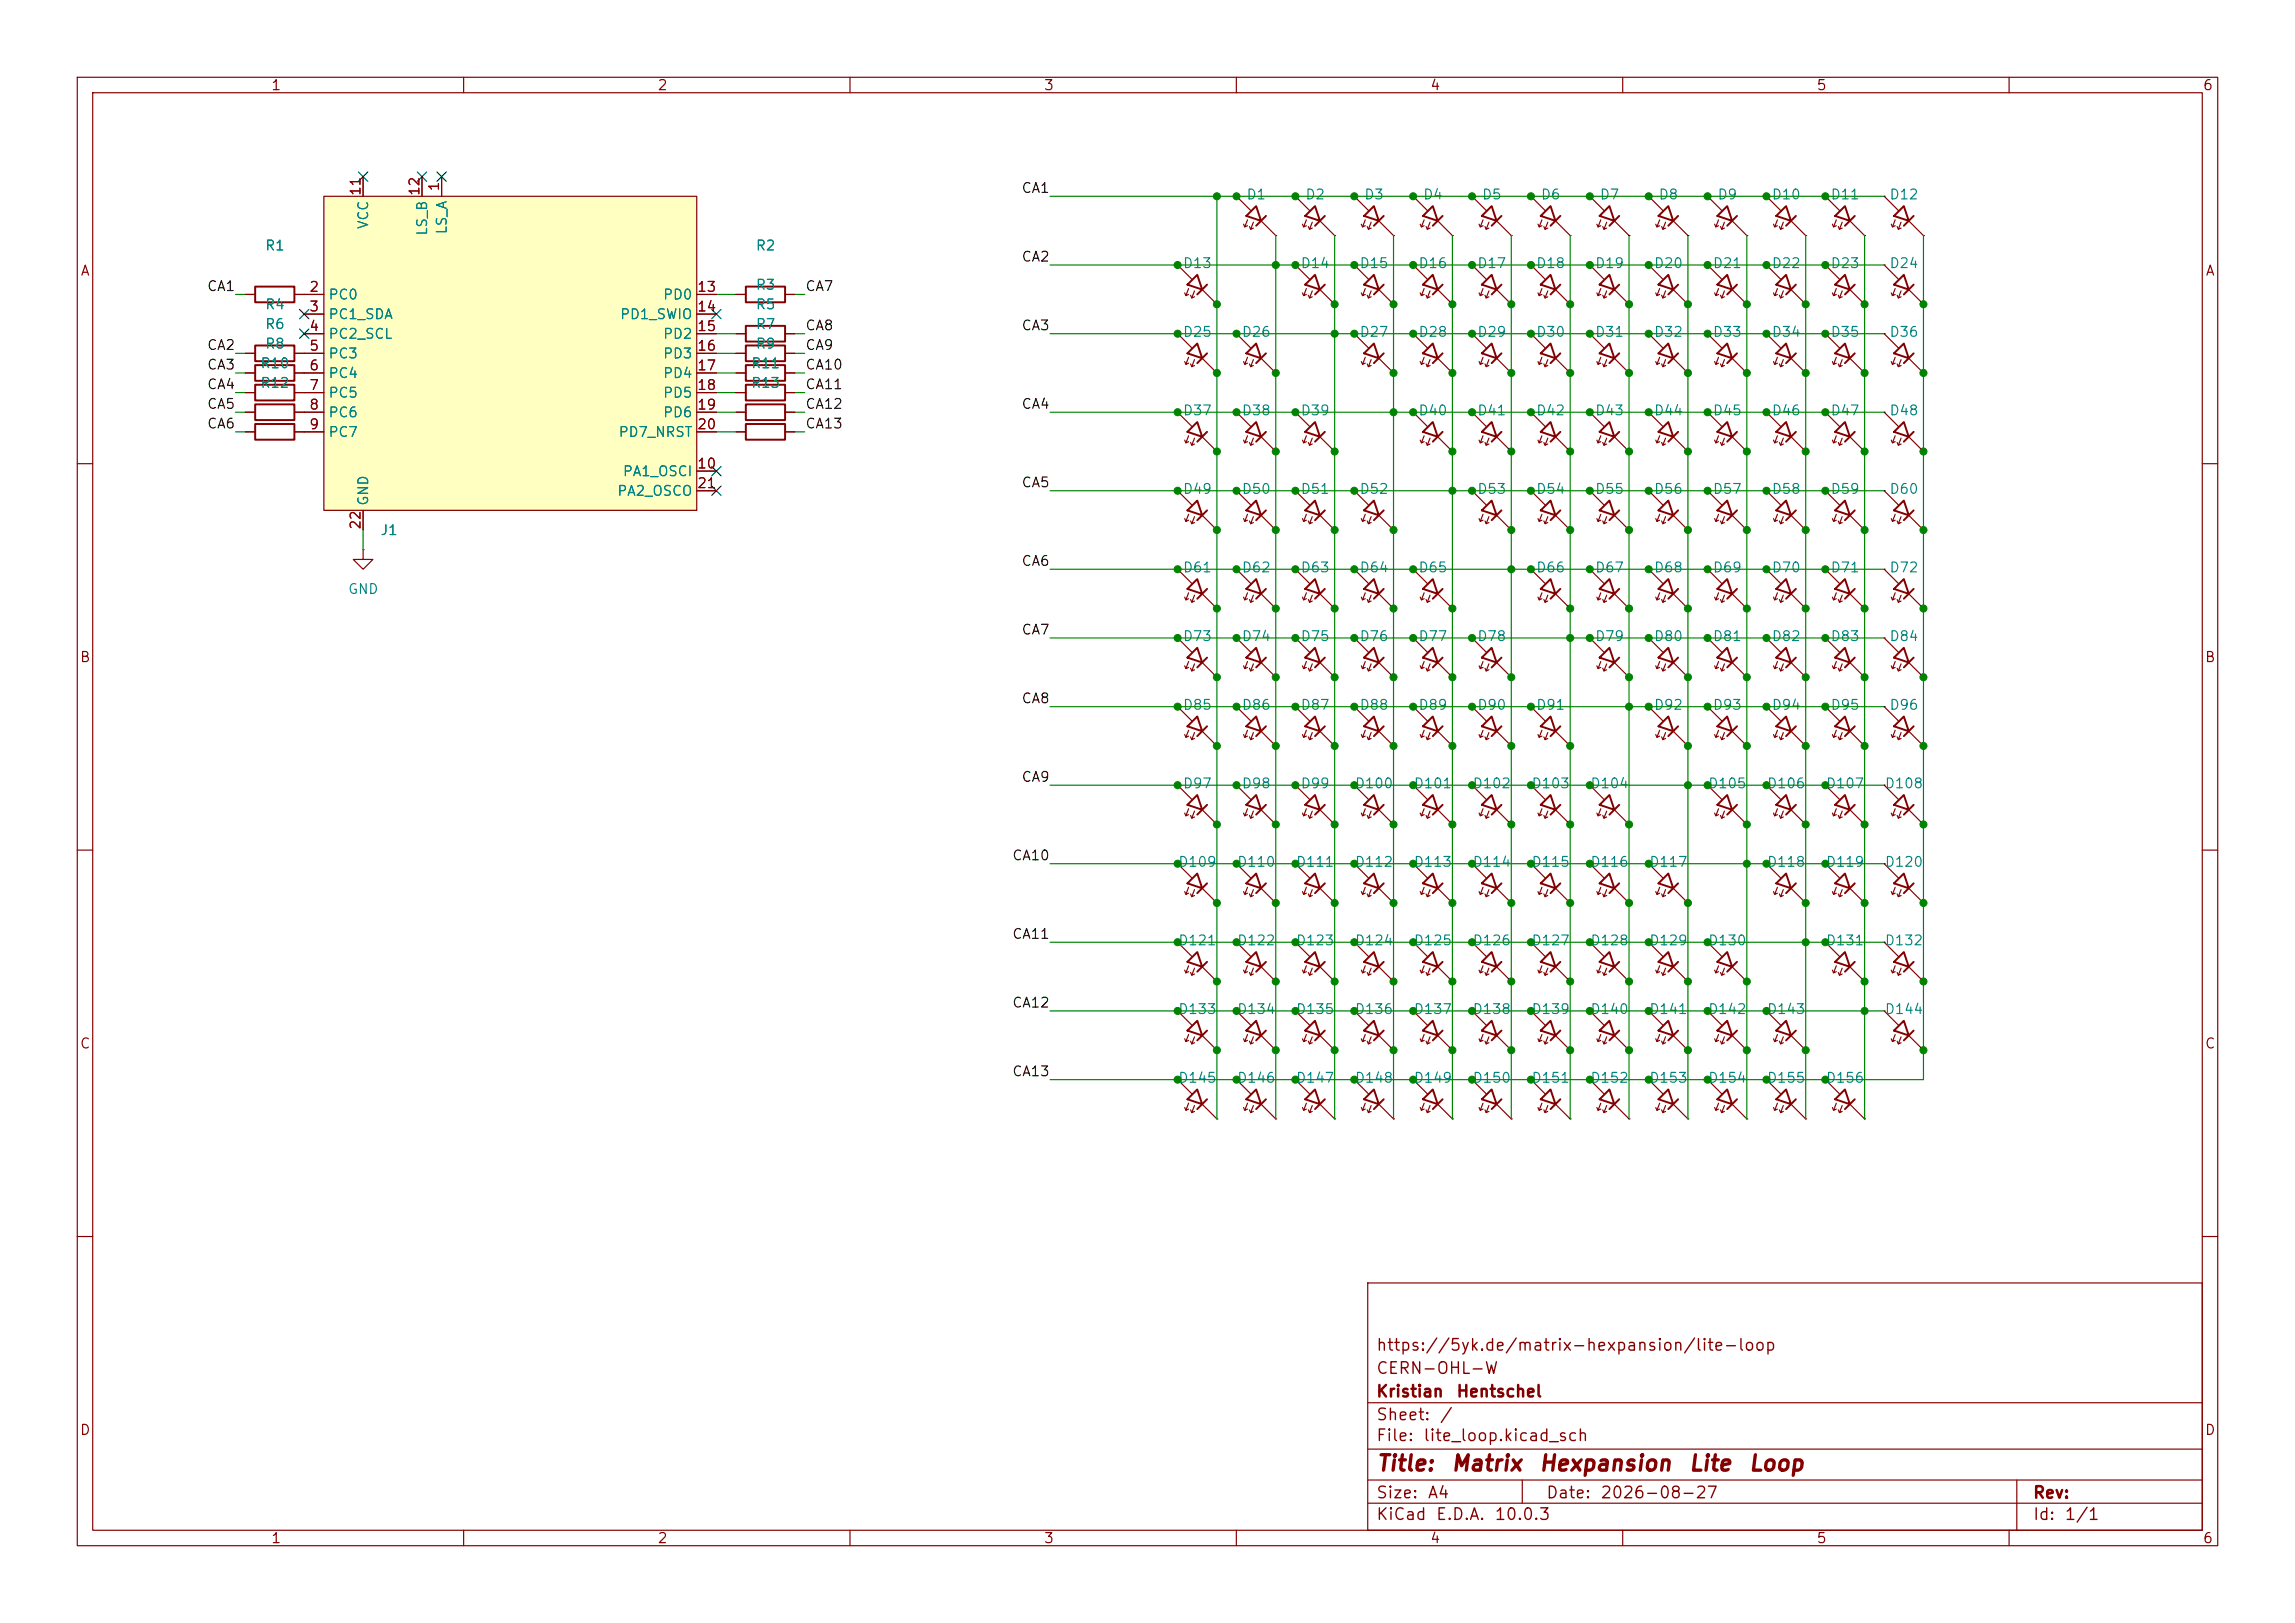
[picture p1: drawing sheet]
<svg xmlns="http://www.w3.org/2000/svg" width="297mm" height="210mm" viewBox="0 0 297 210" stroke-linecap="round" stroke-linejoin="round" font-family="sans-serif">
<defs><g id="words">
<g font-size="2" fill="#840000">
<text x="178" y="190.8">Title:</text>
<text x="187.7" y="190.8">Matrix</text>
<text x="199" y="190.8">Hexpansion</text>
<text x="218.4" y="190.8">Lite</text>
<text x="226.2" y="190.8">Loop</text>
</g>
<g font-size="1.5" fill="#840000">
<text x="178" y="178.2">CERN-OHL-W</text>
<text x="178" y="175.2">https://5yk.de/matrix-hexpansion/lite-loop</text>
<text x="178" y="184.2">Sheet:</text>
<text x="178" y="181.2">Kristian</text>
<text x="186.2" y="184.2">/</text>
<text x="188.4" y="181.2">Hentschel</text>
<text x="178" y="186.9">File:</text>
<text x="184.1" y="186.9">lite_loop.kicad_sch</text>
<text x="178" y="197.1">KiCad</text>
<text x="178" y="194.3">Size:</text>
<text x="184.7" y="194.3">A4</text>
<text x="185.7" y="197.1">E.D.A.</text>
<text x="193.3" y="197.1">10.0.3</text>
<text x="200" y="194.3">Date:</text>
<text x="207" y="194.3">2026-08-27</text>
<text x="263" y="194.3">Rev:</text>
<text x="263" y="197.1">Id:</text>
<text x="267.1" y="197.1">1/1</text>
</g>
<g font-size="1.3" fill="#840000">
<text x="35" y="12">1</text>
<text x="85" y="12">2</text>
<text x="135" y="12">3</text>
<text x="185" y="12">4</text>
<text x="235" y="12">5</text>
<text x="285" y="12">6</text>
<text x="47" y="25.4" transform="rotate(-90 47 25.4)">11</text>
<text x="54.6" y="25.4" transform="rotate(-90 54.6 25.4)">12</text>
<text x="57.1" y="24.8" transform="rotate(-90 57.1 24.8)">1</text>
<text x="10.3" y="36">A</text>
<text x="285.3" y="36">A</text>
<text x="39.9" y="38.1">2</text>
<text x="39.9" y="40.6">3</text>
<text x="90.1" y="38.1">13</text>
<text x="90.1" y="40.6">14</text>
<text x="39.9" y="45.7">5</text>
<text x="39.9" y="43.2">4</text>
<text x="90.1" y="43.2">15</text>
<text x="90.1" y="45.7">16</text>
<text x="39.9" y="48.2">6</text>
<text x="39.9" y="50.8">7</text>
<text x="39.9" y="53.3">8</text>
<text x="90.1" y="48.2">17</text>
<text x="90.1" y="50.8">18</text>
<text x="90.1" y="53.3">19</text>
<text x="39.9" y="55.9">9</text>
<text x="90.1" y="55.9">20</text>
<text x="90.1" y="60.9">10</text>
<text x="90.1" y="63.5">21</text>
<text x="47" y="68.6" transform="rotate(-90 47 68.6)">22</text>
<text x="10.3" y="86">B</text>
<text x="285.3" y="86">B</text>
<text x="10.3" y="136">C</text>
<text x="285.3" y="136">C</text>
<text x="10.3" y="186">D</text>
<text x="285.3" y="186">D</text>
<text x="35" y="200">1</text>
<text x="85" y="200">2</text>
<text x="135" y="200">3</text>
<text x="185" y="200">4</text>
<text x="235" y="200">5</text>
<text x="285" y="200">6</text>
</g>
<g font-size="1.3" fill="#008484">
<text x="48" y="29.7" transform="rotate(-90 48 29.7)">VCC</text>
<text x="161.2" y="26.1">D1</text>
<text x="168.8" y="26.1">D2</text>
<text x="176.5" y="26.1">D3</text>
<text x="184.1" y="26.1">D4</text>
<text x="191.7" y="26.1">D5</text>
<text x="199.3" y="26.1">D6</text>
<text x="206.9" y="26.1">D7</text>
<text x="214.6" y="26.1">D8</text>
<text x="222.2" y="26.1">D9</text>
<text x="229.2" y="26.1">D10</text>
<text x="236.8" y="26.1">D11</text>
<text x="244.4" y="26.1">D12</text>
<text x="34.2" y="32.7">R1</text>
<text x="55.6" y="30.6" transform="rotate(-90 55.6 30.6)">LS_B</text>
<text x="58.1" y="30.4" transform="rotate(-90 58.1 30.4)">LS_A</text>
<text x="97.7" y="32.7">R2</text>
<text x="153" y="35">D13</text>
<text x="168.2" y="35">D14</text>
<text x="175.9" y="35">D15</text>
<text x="183.5" y="35">D16</text>
<text x="191.1" y="35">D17</text>
<text x="198.7" y="35">D18</text>
<text x="206.3" y="35">D19</text>
<text x="214" y="35">D20</text>
<text x="221.6" y="35">D21</text>
<text x="229.2" y="35">D22</text>
<text x="236.8" y="35">D23</text>
<text x="244.4" y="35">D24</text>
<text x="34.2" y="40.3">R4</text>
<text x="42.4" y="39.1">PC0</text>
<text x="42.4" y="41.6">PC1_SDA</text>
<text x="80.1" y="41.6">PD1_SWIO</text>
<text x="85.7" y="39.1">PD0</text>
<text x="97.7" y="40.3">R5</text>
<text x="97.7" y="37.8">R3</text>
<text x="33.6" y="48">R10</text>
<text x="34.2" y="42.9">R6</text>
<text x="34.2" y="45.4">R8</text>
<text x="42.4" y="46.7">PC3</text>
<text x="42.4" y="44.2">PC2_SCL</text>
<text x="85.7" y="44.2">PD2</text>
<text x="85.7" y="46.7">PD3</text>
<text x="97.1" y="48">R11</text>
<text x="97.7" y="42.9">R7</text>
<text x="97.7" y="45.4">R9</text>
<text x="153" y="43.9">D25</text>
<text x="160.6" y="43.9">D26</text>
<text x="175.9" y="43.9">D27</text>
<text x="183.5" y="43.9">D28</text>
<text x="191.1" y="43.9">D29</text>
<text x="198.7" y="43.9">D30</text>
<text x="206.3" y="43.9">D31</text>
<text x="214" y="43.9">D32</text>
<text x="221.6" y="43.9">D33</text>
<text x="229.2" y="43.9">D34</text>
<text x="236.8" y="43.9">D35</text>
<text x="244.4" y="43.9">D36</text>
<text x="33.6" y="50.5">R12</text>
<text x="42.4" y="49.2">PC4</text>
<text x="42.4" y="51.8">PC5</text>
<text x="85.7" y="49.2">PD4</text>
<text x="85.7" y="51.8">PD5</text>
<text x="97.1" y="50.5">R13</text>
<text x="42.4" y="54.3">PC6</text>
<text x="42.4" y="56.9">PC7</text>
<text x="80" y="56.9">PD7_NRST</text>
<text x="85.7" y="54.3">PD6</text>
<text x="153" y="54.1">D37</text>
<text x="160.6" y="54.1">D38</text>
<text x="168.2" y="54.1">D39</text>
<text x="183.5" y="54.1">D40</text>
<text x="191.1" y="54.1">D41</text>
<text x="198.7" y="54.1">D42</text>
<text x="206.3" y="54.1">D43</text>
<text x="214" y="54.1">D44</text>
<text x="221.6" y="54.1">D45</text>
<text x="229.2" y="54.1">D46</text>
<text x="236.8" y="54.1">D47</text>
<text x="244.4" y="54.1">D48</text>
<text x="48" y="65.5" transform="rotate(-90 48 65.5)">GND</text>
<text x="79.8" y="64.5">PA2_OSCO</text>
<text x="80.5" y="61.9">PA1_OSCI</text>
<text x="153" y="64.2">D49</text>
<text x="160.6" y="64.2">D50</text>
<text x="168.2" y="64.2">D51</text>
<text x="175.9" y="64.2">D52</text>
<text x="191.1" y="64.2">D53</text>
<text x="198.7" y="64.2">D54</text>
<text x="206.3" y="64.2">D55</text>
<text x="214" y="64.2">D56</text>
<text x="221.6" y="64.2">D57</text>
<text x="229.2" y="64.2">D58</text>
<text x="236.8" y="64.2">D59</text>
<text x="244.4" y="64.2">D60</text>
<text x="49.1" y="69.6">J1</text>
<text x="45" y="77.2">GND</text>
<text x="153" y="74.4">D61</text>
<text x="160.6" y="74.4">D62</text>
<text x="168.2" y="74.4">D63</text>
<text x="175.9" y="74.4">D64</text>
<text x="183.5" y="74.4">D65</text>
<text x="198.7" y="74.4">D66</text>
<text x="206.3" y="74.4">D67</text>
<text x="214" y="74.4">D68</text>
<text x="221.6" y="74.4">D69</text>
<text x="229.2" y="74.4">D70</text>
<text x="236.8" y="74.4">D71</text>
<text x="244.4" y="74.4">D72</text>
<text x="153" y="83.3">D73</text>
<text x="160.6" y="83.3">D74</text>
<text x="168.2" y="83.3">D75</text>
<text x="175.9" y="83.3">D76</text>
<text x="183.5" y="83.3">D77</text>
<text x="191.1" y="83.3">D78</text>
<text x="206.3" y="83.3">D79</text>
<text x="214" y="83.3">D80</text>
<text x="221.6" y="83.3">D81</text>
<text x="229.2" y="83.3">D82</text>
<text x="236.8" y="83.3">D83</text>
<text x="244.4" y="83.3">D84</text>
<text x="153" y="92.2">D85</text>
<text x="160.6" y="92.2">D86</text>
<text x="168.2" y="92.2">D87</text>
<text x="175.9" y="92.2">D88</text>
<text x="183.5" y="92.2">D89</text>
<text x="191.1" y="92.2">D90</text>
<text x="198.7" y="92.2">D91</text>
<text x="214" y="92.2">D92</text>
<text x="221.6" y="92.2">D93</text>
<text x="229.2" y="92.2">D94</text>
<text x="236.8" y="92.2">D95</text>
<text x="244.4" y="92.2">D96</text>
<text x="153" y="102.3">D97</text>
<text x="160.6" y="102.3">D98</text>
<text x="168.2" y="102.3">D99</text>
<text x="175.2" y="102.3">D100</text>
<text x="182.9" y="102.3">D101</text>
<text x="190.5" y="102.3">D102</text>
<text x="198.1" y="102.3">D103</text>
<text x="205.7" y="102.3">D104</text>
<text x="221" y="102.3">D105</text>
<text x="228.6" y="102.3">D106</text>
<text x="236.2" y="102.3">D107</text>
<text x="243.8" y="102.3">D108</text>
<text x="152.4" y="112.5">D109</text>
<text x="160" y="112.5">D110</text>
<text x="167.6" y="112.5">D111</text>
<text x="175.2" y="112.5">D112</text>
<text x="182.9" y="112.5">D113</text>
<text x="190.5" y="112.5">D114</text>
<text x="198.1" y="112.5">D115</text>
<text x="205.7" y="112.5">D116</text>
<text x="213.3" y="112.5">D117</text>
<text x="228.6" y="112.5">D118</text>
<text x="236.2" y="112.5">D119</text>
<text x="243.8" y="112.5">D120</text>
<text x="152.4" y="122.6">D121</text>
<text x="160" y="122.6">D122</text>
<text x="167.6" y="122.6">D123</text>
<text x="175.2" y="122.6">D124</text>
<text x="182.9" y="122.6">D125</text>
<text x="190.5" y="122.6">D126</text>
<text x="198.1" y="122.6">D127</text>
<text x="205.7" y="122.6">D128</text>
<text x="213.3" y="122.6">D129</text>
<text x="221" y="122.6">D130</text>
<text x="236.2" y="122.6">D131</text>
<text x="243.8" y="122.6">D132</text>
<text x="152.4" y="131.5">D133</text>
<text x="160" y="131.5">D134</text>
<text x="167.6" y="131.5">D135</text>
<text x="175.2" y="131.5">D136</text>
<text x="182.9" y="131.5">D137</text>
<text x="190.5" y="131.5">D138</text>
<text x="198.1" y="131.5">D139</text>
<text x="205.7" y="131.5">D140</text>
<text x="213.3" y="131.5">D141</text>
<text x="221" y="131.5">D142</text>
<text x="228.6" y="131.5">D143</text>
<text x="243.8" y="131.5">D144</text>
<text x="152.4" y="140.4">D145</text>
<text x="160" y="140.4">D146</text>
<text x="167.6" y="140.4">D147</text>
<text x="175.2" y="140.4">D148</text>
<text x="182.9" y="140.4">D149</text>
<text x="190.5" y="140.4">D150</text>
<text x="198.1" y="140.4">D151</text>
<text x="205.7" y="140.4">D152</text>
<text x="213.3" y="140.4">D153</text>
<text x="221" y="140.4">D154</text>
<text x="228.6" y="140.4">D155</text>
<text x="236.2" y="140.4">D156</text>
</g>
<g font-size="1.3">
<text x="132.1" y="25.3">CA1</text>
<text x="132.1" y="34.2">CA2</text>
<text x="26.7" y="38">CA1</text>
<text x="104.1" y="38">CA7</text>
<text x="26.7" y="45.6">CA2</text>
<text x="104.1" y="45.6">CA9</text>
<text x="104.1" y="43.1">CA8</text>
<text x="132.1" y="43.1">CA3</text>
<text x="26.7" y="50.7">CA4</text>
<text x="26.7" y="53.2">CA5</text>
<text x="26.7" y="48.1">CA3</text>
<text x="104.1" y="50.7">CA11</text>
<text x="104.1" y="48.1">CA10</text>
<text x="104.1" y="53.2">CA12</text>
<text x="132.1" y="53.2">CA4</text>
<text x="26.7" y="55.8">CA6</text>
<text x="104.1" y="55.8">CA13</text>
<text x="132.1" y="63.4">CA5</text>
<text x="132.1" y="73.5">CA6</text>
<text x="132.1" y="82.4">CA7</text>
<text x="132.1" y="91.3">CA8</text>
<text x="132.1" y="101.5">CA9</text>
<text x="130.9" y="111.6">CA10</text>
<text x="130.9" y="121.8">CA11</text>
<text x="130.9" y="130.7">CA12</text>
<text x="130.9" y="139.6">CA13</text>
</g>
</g></defs>
<g fill="none" stroke="#840000" stroke-width=".15">
<path d="M10 10h277v190h-277zM12 12h273v186h-273zM60 10v2M110 10v2M160 10v2M210 10v2M260 10v2M31.7 38.1h1.3M38.1 38.1h1.3M95.2 38.1h1.3M101.6 38.1h1.3M160 25.4h.1"/>
<path d="M160 25.4l1.9 1.9M160.9 29l.2 .4M161.4 28.4l-.3 1 .3-.2M161.7 29.3l.1 .4M162.2 28.8l-.4 .9 .4-.2M163.2 28.6l1.9 1.9M165.1 30.5h.1M167.6 34.3h.1M167.6 25.4h.1M167.6 34.3l1.9 1.9M167.6 25.4l1.9 1.9M168.6 37.9l.1 .4"/>
<path d="M168.6 29l.1 .4M169.1 37.3l-.4 1 .4-.2M169.1 28.4l-.4 1 .4-.2M169.3 38.2l.2 .4M169.3 29.3l.2 .4M169.8 37.6l-.3 1 .3-.2M169.8 28.8l-.3 .9 .3-.2M170.8 37.5l1.9 1.9M170.8 28.6l1.9 1.9M172.7 39.4h.1M172.7 30.5h.1M175.3 25.4h.1"/>
<path d="M175.3 34.3h.1M175.3 25.4l1.9 1.9M175.3 34.3l1.9 1.9M176.2 29l.1 .4M176.2 37.9l.1 .4M176.7 28.4l-.4 1 .4-.2M176.7 37.3l-.4 1 .4-.2M176.9 29.3l.2 .4M176.9 38.2l.2 .4M177.4 28.8l-.3 .9 .3-.2M177.4 37.6l-.3 1 .3-.2M178.4 28.6l1.9 1.9"/>
<path d="M178.4 37.5l1.9 1.9M180.3 30.5h.1M180.3 39.4h.1M182.9 25.4h.1M182.9 25.4l1.9 1.9M183.8 29l.1 .4M184.3 28.4l-.4 1 .4-.2M184.6 29.3l.1 .4M185.1 28.8l-.4 .9 .4-.2M186.1 28.6l1.9 1.9M188 30.5h.1M198.1 34.3h.1"/>
<path d="M198.1 34.3l1.9 1.9M199 37.9l.2 .4M199.5 37.3l-.3 1 .3-.2M199.8 38.2l.1 .4M200.3 37.6l-.4 1 .4-.2M201.3 37.5l1.9 1.9M203.2 39.4h.1M213.4 25.4h.1M213.4 25.4l1.9 1.9M214.3 29l.1 .4M214.8 28.4l-.4 1 .4-.2M215 29.3l.2 .4"/>
<path d="M215.5 28.8l-.3 .9 .3-.2M216.5 28.6l1.9 1.9M218.4 30.5h.1M228.6 25.4h.1M228.6 34.3h.1M228.6 25.4l1.9 1.9M228.6 34.3l1.9 1.9M229.5 29l.2 .4M229.5 37.9l.2 .4M230 28.4l-.3 1 .3-.2M230 37.3l-.3 1 .3-.2M230.3 29.3l.1 .4"/>
<path d="M230.3 38.2l.1 .4M230.8 28.8l-.4 .9 .4-.2M230.8 37.6l-.4 1 .4-.2M231.8 28.6l1.9 1.9M231.8 37.5l1.9 1.9M233.7 30.5h.1M233.7 39.4h.1M236.2 25.4h.1M236.2 25.4l1.9 1.9M237.1 29l.2 .4M237.6 28.4l-.3 1 .3-.2M237.9 29.3l.1 .4"/>
<path d="M238.4 28.8l-.4 .9 .4-.2M239.4 28.6l1.9 1.9M241.3 30.5h.1M243.8 25.4h.1M243.8 25.4l1.9 1.9M244.8 29l.1 .4M245.3 28.4l-.4 1 .4-.2M245.5 29.3l.2 .4M246 28.8l-.3 .9 .3-.2M247 28.6l1.9 1.9M248.9 30.5h.1M31.7 48.3h1.3"/>
<path d="M31.7 55.9h1.3M31.7 45.7h1.3M31.7 53.3h1.3M31.7 50.8h1.3M38.1 48.3h1.3M38.1 55.9h1.3M38.1 45.7h1.3M38.1 53.3h1.3M38.1 50.8h1.3M95.2 48.3h1.3M95.2 55.9h1.3M95.2 45.7h1.3"/>
<path d="M95.2 43.2h1.3M101.6 48.3h1.3M101.6 55.9h1.3M101.6 45.7h1.3M101.6 43.2h1.3M160 43.2h.1M160 53.3h.1M160 43.2l1.9 1.9M160 53.3l1.9 1.9M160.9 46.8l.2 .3M160.9 56.9l.2 .4M161.4 46.2l-.3 .9 .3-.1"/>
<path d="M161.4 56.4l-.3 .9 .3-.1M161.7 47.1l.1 .3M161.7 57.3l.1 .3M162.2 46.5l-.4 .9 .4-.1M162.2 56.7l-.4 .9 .4-.1M163.2 46.4l1.9 1.9M163.2 56.5l1.9 1.9M165.1 48.3h.1M165.1 58.4h.1M167.6 53.3h.1M167.6 53.3l1.9 1.9M168.6 56.9l.1 .4"/>
<path d="M169.1 56.4l-.4 .9 .4-.1M169.3 57.3l.2 .3M169.8 56.7l-.3 .9 .3-.1M170.8 56.5l1.9 1.9M172.7 58.4h.1M175.3 43.2h.1M175.3 43.2l1.9 1.9M176.2 46.8l.1 .3M176.7 46.2l-.4 .9 .4-.1M176.9 47.1l.2 .3M177.4 46.5l-.3 .9 .3-.1M178.4 46.4l1.9 1.9"/>
<path d="M180.3 48.3h.1M182.9 43.2h.1M182.9 53.3h.1M182.9 43.2l1.9 1.9M182.9 53.3l1.9 1.9M183.8 46.8l.1 .3M183.8 56.9l.1 .4M184.3 46.2l-.4 .9 .4-.1M184.3 56.4l-.4 .9 .4-.1M184.6 47.1l.1 .3M184.6 57.3l.1 .3M185.1 46.5l-.4 .9 .4-.1"/>
<path d="M185.1 56.7l-.4 .9 .4-.1M186.1 46.4l1.9 1.9M186.1 56.5l1.9 1.9M188 48.3h.1M188 58.4h.1M190.5 53.3h.1M190.5 53.3l1.9 1.9M191.4 56.9l.2 .4M191.9 56.4l-.3 .9 .3-.1M192.2 57.3l.1 .3M192.7 56.7l-.4 .9 .4-.1M193.7 56.5l1.9 1.9"/>
<path d="M195.6 58.4h.1M198.1 53.3h.1M198.1 43.2h.1M198.1 53.3l1.9 1.9M198.1 43.2l1.9 1.9M199 56.9l.2 .4M199 46.8l.2 .3M199.5 56.4l-.3 .9 .3-.1M199.5 46.2l-.3 .9 .3-.1M199.8 57.3l.1 .3M199.8 47.1l.1 .3M200.3 56.7l-.4 .9 .4-.1"/>
<path d="M200.3 46.5l-.4 .9 .4-.1M201.3 56.5l1.9 1.9M201.3 46.4l1.9 1.9M203.2 58.4h.1M203.2 48.3h.1M205.7 53.3h.1M205.7 43.2h.1M205.7 53.3l1.9 1.9M205.7 43.2l1.9 1.9M206.7 56.9l.1 .4M206.7 46.8l.1 .3M207.2 56.4l-.4 .9 .4-.1"/>
<path d="M207.2 46.2l-.4 .9 .4-.1M207.4 57.3l.2 .3M207.4 47.1l.2 .3M207.9 56.7l-.3 .9 .3-.1M207.9 46.5l-.3 .9 .3-.1M208.9 56.5l1.9 1.9M208.9 46.4l1.9 1.9M210.8 58.4h.1M210.8 48.3h.1M213.4 53.3h.1M213.4 43.2h.1M213.4 53.3l1.9 1.9"/>
<path d="M213.4 43.2l1.9 1.9M214.3 56.9l.1 .4M214.3 46.8l.1 .3M214.8 56.4l-.4 .9 .4-.1M214.8 46.2l-.4 .9 .4-.1M215 57.3l.2 .3M215 47.1l.2 .3M215.5 56.7l-.3 .9 .3-.1M215.5 46.5l-.3 .9 .3-.1M216.5 56.5l1.9 1.9M216.5 46.4l1.9 1.9M218.4 58.4h.1"/>
<path d="M218.4 48.3h.1M221 43.2h.1M221 53.3h.1M221 43.2l1.9 1.9M221 53.3l1.9 1.9M221.9 46.8l.1 .3M221.9 56.9l.1 .4M222.4 46.2l-.4 .9 .4-.1M222.4 56.4l-.4 .9 .4-.1M222.7 47.1l.1 .3M222.7 57.3l.1 .3M223.2 46.5l-.4 .9 .4-.1"/>
<path d="M223.2 56.7l-.4 .9 .4-.1M224.2 46.4l1.9 1.9M224.2 56.5l1.9 1.9M226.1 48.3h.1M226.1 58.4h.1M228.6 43.2h.1M228.6 53.3h.1M228.6 43.2l1.9 1.9M228.6 53.3l1.9 1.9M229.5 46.8l.2 .3M229.5 56.9l.2 .4M230 46.2l-.3 .9 .3-.1"/>
<path d="M230 56.4l-.3 .9 .3-.1M230.3 47.1l.1 .3M230.3 57.3l.1 .3M230.8 46.5l-.4 .9 .4-.1M230.8 56.7l-.4 .9 .4-.1M231.8 46.4l1.9 1.9M231.8 56.5l1.9 1.9M233.7 48.3h.1M233.7 58.4h.1M236.2 53.3h.1M236.2 43.2h.1M236.2 53.3l1.9 1.9"/>
<path d="M236.2 43.2l1.9 1.9M237.1 56.9l.2 .4M237.1 46.8l.2 .3M237.6 56.4l-.3 .9 .3-.1M237.6 46.2l-.3 .9 .3-.1M237.9 57.3l.1 .3M237.9 47.1l.1 .3M238.4 56.7l-.4 .9 .4-.1M238.4 46.5l-.4 .9 .4-.1M239.4 56.5l1.9 1.9M239.4 46.4l1.9 1.9M241.3 58.4h.1"/>
<path d="M241.3 48.3h.1M243.8 53.3h.1M243.8 43.2h.1M243.8 53.3l1.9 1.9M243.8 43.2l1.9 1.9M244.8 56.9l.1 .4M244.8 46.8l.1 .3M245.3 56.4l-.4 .9 .4-.1M245.3 46.2l-.4 .9 .4-.1M245.5 57.3l.2 .3M245.5 47.1l.2 .3M246 56.7l-.3 .9 .3-.1"/>
<path d="M246 46.5l-.3 .9 .3-.1M247 56.5l1.9 1.9M247 46.4l1.9 1.9M248.9 58.4h.1M248.9 48.3h.1M10 60h2M47 71.1v1.3h1.3l-1.3 1.3-1.3-1.3h1.3M47 71.1h.1M160 73.7h.1M160 73.7l1.9 1.9M160.9 77.3l.2 .3M161.4 76.7l-.3 .9 .3-.1"/>
<path d="M161.7 77.6l.1 .3M162.2 77l-.4 .9 .4-.1M163.2 76.8l1.9 1.9M165.1 78.7h.1M167.6 73.7h.1M167.6 73.7l1.9 1.9M168.6 77.3l.1 .3M169.1 76.7l-.4 .9 .4-.1M169.3 77.6l.2 .3M169.8 77l-.3 .9 .3-.1M170.8 76.8l1.9 1.9M172.7 78.7h.1"/>
<path d="M221 73.7h.1M221 73.7l1.9 1.9M221.9 77.3l.1 .3M222.4 76.7l-.4 .9 .4-.1M222.7 77.6l.1 .3M223.2 77l-.4 .9 .4-.1M224.2 76.8l1.9 1.9M226.1 78.7h.1M285 60h2M236.2 82.6h.1M236.2 82.6l1.9 1.9M237.1 86.2l.2 .3"/>
<path d="M237.6 85.6l-.3 .9 .3-.1M237.9 86.5l.1 .3M238.4 85.9l-.4 .9 .4-.1M239.4 85.7l1.9 1.9M241.3 87.6h.1M10 110h2M175.3 111.8h.1M175.3 111.8l1.9 1.9M176.2 115.4l.1 .3M176.7 114.8l-.4 .9 .4-.1M176.9 115.7l.2 .3M177.4 115.1l-.3 .9 .3-.1"/>
<path d="M178.4 114.9l1.9 1.9M180.3 116.8h.1M236.2 111.8h.1M236.2 111.8l1.9 1.9M237.1 115.4l.2 .3M237.6 114.8l-.3 .9 .3-.1M237.9 115.7l.1 .3M238.4 115.1l-.4 .9 .4-.1M239.4 114.9l1.9 1.9M241.3 116.8h.1M243.8 111.8h.1M243.8 111.8l1.9 1.9"/>
<path d="M244.8 115.4l.1 .3M245.3 114.8l-.4 .9 .4-.1M245.5 115.7l.2 .3M246 115.1l-.3 .9 .3-.1M247 114.9l1.9 1.9M248.9 116.8h.1M285 110h2M167.6 121.9h.1M167.6 121.9l1.9 1.9M168.6 125.5l.1 .4M169.1 125l-.4 .9 .4-.2M169.3 125.8l.2 .4"/>
<path d="M169.8 125.3l-.3 .9 .3-.2M170.8 125.1l1.9 1.9M172.7 127h.1M175.3 121.9h.1M175.3 121.9l1.9 1.9M176.2 125.5l.1 .4M176.7 125l-.4 .9 .4-.2M176.9 125.8l.2 .4M177.4 125.3l-.3 .9 .3-.2M178.4 125.1l1.9 1.9M180.3 127h.1M10 160h2"/>
<path d="M177 166h108v32h-108zM285 160h2M60 198v2M110 198v2M160 198v2M177 194.5h108M177 191.5h108M177 187.5h108M177 181.5h108M197 191.5v3M210 198v2M260 198v2"/>
<path d="M261 191.5v6.5"/>
</g>
<g fill="none" stroke="#840000" stroke-width=".25">
<path d="M33 37.1h5.1v2h-5.1zM96.5 37.1h5.1v2h-5.1zM161.3 27.9l1.3-1.2 .6 1.9zM163.8 27.9l-1.2 1.3M168.9 36.8l1.3-1.2 .6 1.9zM168.9 27.9l1.3-1.2 .6 1.9zM171.4 36.8l-1.2 1.3M171.4 27.9l-1.2 1.3M176.5 27.9l1.3-1.2 .6 1.9zM176.5 36.8l1.3-1.2 .6 1.9zM179.1 27.9l-1.3 1.3M179.1 36.8l-1.3 1.3"/>
<path d="M184.1 27.9l1.3-1.2 .7 1.9zM186.7 27.9l-1.3 1.3M199.4 36.8l1.3-1.2 .6 1.9zM201.9 36.8l-1.2 1.3M214.6 27.9l1.3-1.2 .6 1.9zM217.2 27.9l-1.3 1.3M229.9 27.9l1.2-1.2 .7 1.9zM229.9 36.8l1.2-1.2 .7 1.9zM232.4 27.9l-1.3 1.3M232.4 36.8l-1.3 1.3M237.5 27.9l1.3-1.2 .6 1.9zM240 27.9l-1.2 1.3"/>
<path d="M245.1 27.9l1.3-1.2 .6 1.9zM247.6 27.9l-1.2 1.3M33 44.7h5.1v2h-5.1zM33 54.9h5.1v2h-5.1zM33 52.3h5.1v2.1h-5.1zM33 47.2h5.1v2.1h-5.1zM33 49.8h5.1v2h-5.1zM96.5 47.2h5.1v2.1h-5.1zM96.5 54.9h5.1v2h-5.1zM96.5 44.7h5.1v2h-5.1zM96.5 42.2h5.1v2h-5.1zM161.3 45.7l1.3-1.2 .6 1.9z"/>
<path d="M161.3 55.9l1.3-1.3 .6 1.9zM163.8 45.7l-1.2 1.3M163.8 55.9l-1.2 1.3M168.9 55.9l1.3-1.3 .6 1.9zM171.4 55.9l-1.2 1.3M176.5 45.7l1.3-1.2 .6 1.9zM179.1 45.7l-1.3 1.3M184.1 45.7l1.3-1.2 .7 1.9zM184.1 55.9l1.3-1.3 .7 1.9zM186.7 45.7l-1.3 1.3M186.7 55.9l-1.3 1.3M191.8 55.9l1.2-1.3 .7 1.9z"/>
<path d="M194.3 55.9l-1.3 1.3M199.4 55.9l1.3-1.3 .6 1.9zM199.4 45.7l1.3-1.2 .6 1.9zM201.9 45.7l-1.2 1.3M201.9 55.9l-1.2 1.3M207 55.9l1.3-1.3 .6 1.9zM207 45.7l1.3-1.2 .6 1.9zM209.5 55.9l-1.2 1.3M209.5 45.7l-1.2 1.3M214.6 55.9l1.3-1.3 .6 1.9zM214.6 45.7l1.3-1.2 .6 1.9zM217.2 55.9l-1.3 1.3"/>
<path d="M217.2 45.7l-1.3 1.3M222.2 45.7l1.3-1.2 .7 1.9zM222.2 55.9l1.3-1.3 .7 1.9zM224.8 45.7l-1.3 1.3M224.8 55.9l-1.3 1.3M229.9 45.7l1.2-1.2 .7 1.9zM229.9 55.9l1.2-1.3 .7 1.9zM232.4 45.7l-1.3 1.3M232.4 55.9l-1.3 1.3M237.5 55.9l1.3-1.3 .6 1.9zM237.5 45.7l1.3-1.2 .6 1.9zM240 55.9l-1.2 1.3"/>
<path d="M240 45.7l-1.2 1.3M245.1 55.9l1.3-1.3 .6 1.9zM245.1 45.7l1.3-1.2 .6 1.9zM247.6 55.9l-1.2 1.3M247.6 45.7l-1.2 1.3M161.3 76.2l1.3-1.3 .6 1.9zM163.8 76.2l-1.2 1.3M168.9 76.2l1.3-1.3 .6 1.9zM171.4 76.2l-1.2 1.3M222.2 76.2l1.3-1.3 .7 1.9zM224.8 76.2l-1.3 1.3M237.5 85.1l1.3-1.3 .6 1.9z"/>
<path d="M240 85.1l-1.2 1.3M176.5 114.3l1.3-1.3 .6 1.9zM179.1 114.3l-1.3 1.3M238.8 113l.6 1.9-1.9-.6zM240 114.3l-1.2 1.3M245.1 114.3l1.3-1.3 .6 1.9zM247.6 114.3l-1.2 1.3M168.9 124.5l1.3-1.3 .6 1.9zM171.4 124.5l-1.2 1.2M177.8 123.2l.6 1.9-1.9-.6zM179.1 124.5l-1.3 1.2"/>
</g>
<path d="M41.9 25.4h48.3v40.6h-48.3z" fill="#ffffc2"/>
<g fill="none" stroke="#840000" stroke-width=".15">
<path d="M31.7 38.1h1.3M38.1 38.1h3.8M41.9 25.4h48.3v40.6h-48.3zM47 22.9v2.5M54.6 22.9v2.5M57.1 22.9v2.5M90.2 38.1h2.5M95.2 38.1h1.3M101.6 38.1h1.3M152.4 34.3h.1M152.4 34.3l1.9 1.9M153.3 37.9l.2 .4"/>
<path d="M153.8 37.3l-.3 1 .3-.2M154.1 38.2l.1 .4M154.6 37.6l-.4 1 .4-.2M155.6 37.5l1.9 1.9M157.5 39.4h.1M182.9 34.3h.1M182.9 34.3l1.9 1.9M183.8 37.9l.1 .4M184.3 37.3l-.4 1 .4-.2M184.6 38.2l.1 .4M185.1 37.6l-.4 1 .4-.2M186.1 37.5l1.9 1.9"/>
<path d="M188 39.4h.1M190.5 34.3h.1M190.5 25.4h.1M190.5 34.3l1.9 1.9M190.5 25.4l1.9 1.9M191.4 37.9l.2 .4M191.4 29l.2 .4M191.9 37.3l-.3 1 .3-.2M191.9 28.4l-.3 1 .3-.2M192.2 38.2l.1 .4M192.2 29.3l.1 .4M192.7 37.6l-.4 1 .4-.2"/>
<path d="M192.7 28.8l-.4 .9 .4-.2M193.7 37.5l1.9 1.9M193.7 28.6l1.9 1.9M195.6 39.4h.1M195.6 30.5h.1M198.1 25.4h.1M198.1 25.4l1.9 1.9M199 29l.2 .4M199.5 28.4l-.3 1 .3-.2M199.8 29.3l.1 .4M200.3 28.8l-.4 .9 .4-.2M201.3 28.6l1.9 1.9"/>
<path d="M203.2 30.5h.1M205.7 25.4h.1M205.7 34.3h.1M205.7 25.4l1.9 1.9M205.7 34.3l1.9 1.9M206.7 29l.1 .4M206.7 37.9l.1 .4M207.2 28.4l-.4 1 .4-.2M207.2 37.3l-.4 1 .4-.2M207.4 29.3l.2 .4M207.4 38.2l.2 .4M207.9 28.8l-.3 .9 .3-.2"/>
<path d="M207.9 37.6l-.3 1 .3-.2M208.9 28.6l1.9 1.9M208.9 37.5l1.9 1.9M210.8 30.5h.1M210.8 39.4h.1M213.4 34.3h.1M213.4 34.3l1.9 1.9M214.3 37.9l.1 .4M214.8 37.3l-.4 1 .4-.2M215 38.2l.2 .4M215.5 37.6l-.3 1 .3-.2M216.5 37.5l1.9 1.9"/>
<path d="M218.4 39.4h.1M221 25.4h.1M221 34.3h.1M221 25.4l1.9 1.9M221 34.3l1.9 1.9M221.9 29l.1 .4M221.9 37.9l.1 .4M222.4 28.4l-.4 1 .4-.2M222.4 37.3l-.4 1 .4-.2M222.7 29.3l.1 .4M222.7 38.2l.1 .4M223.2 28.8l-.4 .9 .4-.2"/>
<path d="M223.2 37.6l-.4 1 .4-.2M224.2 28.6l1.9 1.9M224.2 37.5l1.9 1.9M226.1 30.5h.1M226.1 39.4h.1M236.2 34.3h.1M236.2 34.3l1.9 1.9M237.1 37.9l.2 .4M237.6 37.3l-.3 1 .3-.2M237.9 38.2l.1 .4M238.4 37.6l-.4 1 .4-.2M239.4 37.5l1.9 1.9"/>
<path d="M241.3 39.4h.1M243.8 34.3h.1M243.8 34.3l1.9 1.9M244.8 37.9l.1 .4M245.3 37.3l-.4 1 .4-.2M245.5 38.2l.2 .4M246 37.6l-.3 1 .3-.2M247 37.5l1.9 1.9M248.9 39.4h.1M31.7 45.7h1.3M31.7 48.3h1.3M31.7 50.8h1.3"/>
<path d="M31.7 53.3h1.3M31.7 55.9h1.3M38.1 45.7h3.8M38.1 48.3h3.8M38.1 50.8h3.8M38.1 53.3h3.8M38.1 55.9h3.8M39.4 40.6h2.5M39.4 43.2h2.5M90.2 45.7h2.5M90.2 48.3h2.5M90.2 50.8h2.5"/>
<path d="M90.2 53.3h2.5M90.2 55.9h2.5M90.2 40.6h2.5M90.2 43.2h2.5M95.2 45.7h1.3M95.2 48.3h1.3M95.2 50.8h1.3M95.2 53.3h1.3M95.2 55.9h1.3M95.2 43.2h1.3M101.6 45.7h1.3M101.6 48.3h1.3"/>
<path d="M101.6 50.8h1.3M101.6 53.3h1.3M101.6 55.9h1.3M101.6 43.2h1.3M152.4 43.2h.1M152.4 53.3h.1M152.4 43.2l1.9 1.9M152.4 53.3l1.9 1.9M153.3 46.8l.2 .3M153.3 56.9l.2 .4M153.8 46.2l-.3 .9 .3-.1M153.8 56.4l-.3 .9 .3-.1"/>
<path d="M154.1 47.1l.1 .3M154.1 57.3l.1 .3M154.6 46.5l-.4 .9 .4-.1M154.6 56.7l-.4 .9 .4-.1M155.6 46.4l1.9 1.9M155.6 56.5l1.9 1.9M157.5 48.3h.1M157.5 58.4h.1M190.5 43.2h.1M190.5 43.2l1.9 1.9M191.4 46.8l.2 .3M191.9 46.2l-.3 .9 .3-.1"/>
<path d="M192.2 47.1l.1 .3M192.7 46.5l-.4 .9 .4-.1M193.7 46.4l1.9 1.9M195.6 48.3h.1M47 66v2.6M90.2 61h2.5M90.2 63.5h2.5M152.4 73.7h.1M152.4 63.5h.1M152.4 73.7l1.9 1.9M152.4 63.5l1.9 1.9M153.3 77.3l.2 .3"/>
<path d="M153.3 67.1l.2 .4M153.8 76.7l-.3 .9 .3-.1M153.8 66.5l-.3 1 .3-.2M154.1 77.6l.1 .3M154.1 67.4l.1 .4M154.6 77l-.4 .9 .4-.1M154.6 66.9l-.4 .9 .4-.2M155.6 76.8l1.9 1.9M155.6 66.7l1.9 1.9M157.5 78.7h.1M157.5 68.6h.1M160 63.5h.1"/>
<path d="M160 63.5l1.9 1.9M160.9 67.1l.2 .4M161.4 66.5l-.3 1 .3-.2M161.7 67.4l.1 .4M162.2 66.9l-.4 .9 .4-.2M163.2 66.7l1.9 1.9M165.1 68.6h.1M167.6 63.5h.1M167.6 63.5l1.9 1.9M168.6 67.1l.1 .4M169.1 66.5l-.4 1 .4-.2M169.3 67.4l.2 .4"/>
<path d="M169.8 66.9l-.3 .9 .3-.2M170.8 66.7l1.9 1.9M172.7 68.6h.1M175.3 63.5h.1M175.3 73.7h.1M175.3 63.5l1.9 1.9M175.3 73.7l1.9 1.9M176.2 67.1l.1 .4M176.2 77.3l.1 .3M176.7 66.5l-.4 1 .4-.2M176.7 76.7l-.4 .9 .4-.1M176.9 67.4l.2 .4"/>
<path d="M176.9 77.6l.2 .3M177.4 66.9l-.3 .9 .3-.2M177.4 77l-.3 .9 .3-.1M178.4 66.7l1.9 1.9M178.4 76.8l1.9 1.9M180.3 68.6h.1M180.3 78.7h.1M182.9 73.7h.1M182.9 73.7l1.9 1.9M183.8 77.3l.1 .3M184.3 76.7l-.4 .9 .4-.1M184.6 77.6l.1 .3"/>
<path d="M185.1 77l-.4 .9 .4-.1M186.1 76.8l1.9 1.9M188 78.7h.1M190.5 63.5h.1M190.5 63.5l1.9 1.9M191.4 67.1l.2 .4M191.9 66.5l-.3 1 .3-.2M192.2 67.4l.1 .4M192.7 66.9l-.4 .9 .4-.2M193.7 66.7l1.9 1.9M195.6 68.6h.1M198.1 63.5h.1"/>
<path d="M198.1 73.7h.1M198.1 63.5l1.9 1.9M198.1 73.7l1.9 1.9M199 67.1l.2 .4M199 77.3l.2 .3M199.5 66.5l-.3 1 .3-.2M199.5 76.7l-.3 .9 .3-.1M199.8 67.4l.1 .4M199.8 77.6l.1 .3M200.3 66.9l-.4 .9 .4-.2M200.3 77l-.4 .9 .4-.1M201.3 66.7l1.9 1.9"/>
<path d="M201.3 76.8l1.9 1.9M203.2 68.6h.1M203.2 78.7h.1M205.7 73.7h.1M205.7 63.5h.1M205.7 73.7l1.9 1.9M205.7 63.5l1.9 1.9M206.7 77.3l.1 .3M206.7 67.1l.1 .4M207.2 76.7l-.4 .9 .4-.1M207.2 66.5l-.4 1 .4-.2M207.4 77.6l.2 .3"/>
<path d="M207.4 67.4l.2 .4M207.9 77l-.3 .9 .3-.1M207.9 66.9l-.3 .9 .3-.2M208.9 76.8l1.9 1.9M208.9 66.7l1.9 1.9M210.8 78.7h.1M210.8 68.6h.1M213.4 73.7h.1M213.4 63.5h.1M213.4 73.7l1.9 1.9M213.4 63.5l1.9 1.9M214.3 77.3l.1 .3"/>
<path d="M214.3 67.1l.1 .4M214.8 76.7l-.4 .9 .4-.1M214.8 66.5l-.4 1 .4-.2M215 77.6l.2 .3M215 67.4l.2 .4M215.5 77l-.3 .9 .3-.1M215.5 66.9l-.3 .9 .3-.2M216.5 76.8l1.9 1.9M216.5 66.7l1.9 1.9M218.4 78.7h.1M218.4 68.6h.1M221 63.5h.1"/>
<path d="M221 63.5l1.9 1.9M221.9 67.1l.1 .4M222.4 66.5l-.4 1 .4-.2M222.7 67.4l.1 .4M223.2 66.9l-.4 .9 .4-.2M224.2 66.7l1.9 1.9M226.1 68.6h.1M228.6 73.7h.1M228.6 63.5h.1M228.6 73.7l1.9 1.9M228.6 63.5l1.9 1.9M229.5 77.3l.2 .3"/>
<path d="M229.5 67.1l.2 .4M230 76.7l-.3 .9 .3-.1M230 66.5l-.3 1 .3-.2M230.3 77.6l.1 .3M230.3 67.4l.1 .4M230.8 77l-.4 .9 .4-.1M230.8 66.9l-.4 .9 .4-.2M231.8 76.8l1.9 1.9M231.8 66.7l1.9 1.9M233.7 78.7h.1M233.7 68.6h.1M236.2 73.7h.1"/>
<path d="M236.2 63.5h.1M236.2 73.7l1.9 1.9M236.2 63.5l1.9 1.9M237.1 77.3l.2 .3M237.1 67.1l.2 .4M237.6 76.7l-.3 .9 .3-.1M237.6 66.5l-.3 1 .3-.2M237.9 77.6l.1 .3M237.9 67.4l.1 .4M238.4 77l-.4 .9 .4-.1M238.4 66.9l-.4 .9 .4-.2M239.4 76.8l1.9 1.9"/>
<path d="M239.4 66.7l1.9 1.9M241.3 78.7h.1M241.3 68.6h.1M243.8 73.7h.1M243.8 63.5h.1M243.8 73.7l1.9 1.9M243.8 63.5l1.9 1.9M244.8 77.3l.1 .3M244.8 67.1l.1 .4M245.3 76.7l-.4 .9 .4-.1M245.3 66.5l-.4 1 .4-.2M245.5 77.6l.2 .3"/>
<path d="M245.5 67.4l.2 .4M246 77l-.3 .9 .3-.1M246 66.9l-.3 .9 .3-.2M247 76.8l1.9 1.9M247 66.7l1.9 1.9M248.9 78.7h.1M248.9 68.6h.1M152.4 91.4h.1M152.4 82.6h.1M152.4 91.4l1.9 1.9M152.4 82.6l1.9 1.9M153.3 95l.2 .4"/>
<path d="M153.3 86.2l.2 .3M153.8 94.5l-.3 .9 .3-.1M153.8 85.6l-.3 .9 .3-.1M154.1 95.4l.1 .3M154.1 86.5l.1 .3M154.6 94.8l-.4 .9 .4-.1M154.6 85.9l-.4 .9 .4-.1M155.6 94.6l1.9 1.9M155.6 85.7l1.9 1.9M157.5 96.5h.1M157.5 87.6h.1M160 82.6h.1"/>
<path d="M160 91.4h.1M160 82.6l1.9 1.9M160 91.4l1.9 1.9M160.9 86.2l.2 .3M160.9 95l.2 .4M161.4 85.6l-.3 .9 .3-.1M161.4 94.5l-.3 .9 .3-.1M161.7 86.5l.1 .3M161.7 95.4l.1 .3M162.2 85.9l-.4 .9 .4-.1M162.2 94.8l-.4 .9 .4-.1M163.2 85.7l1.9 1.9"/>
<path d="M163.2 94.6l1.9 1.9M165.1 87.6h.1M165.1 96.5h.1M167.6 82.6h.1M167.6 91.4h.1M167.6 82.6l1.9 1.9M167.6 91.4l1.9 1.9M168.6 86.2l.1 .3M168.6 95l.1 .4M169.1 85.6l-.4 .9 .4-.1M169.1 94.5l-.4 .9 .4-.1M169.3 86.5l.2 .3"/>
<path d="M169.3 95.4l.2 .3M169.8 85.9l-.3 .9 .3-.1M169.8 94.8l-.3 .9 .3-.1M170.8 85.7l1.9 1.9M170.8 94.6l1.9 1.9M172.7 87.6h.1M172.7 96.5h.1M175.3 82.6h.1M175.3 91.4h.1M175.3 82.6l1.9 1.9M175.3 91.4l1.9 1.9M176.2 86.2l.1 .3"/>
<path d="M176.2 95l.1 .4M176.7 85.6l-.4 .9 .4-.1M176.7 94.5l-.4 .9 .4-.1M176.9 86.5l.2 .3M176.9 95.4l.2 .3M177.4 85.9l-.3 .9 .3-.1M177.4 94.8l-.3 .9 .3-.1M178.4 85.7l1.9 1.9M178.4 94.6l1.9 1.9M180.3 87.6h.1M180.3 96.5h.1M182.9 91.4h.1"/>
<path d="M182.9 82.6h.1M182.9 91.4l1.9 1.9M182.9 82.6l1.9 1.9M183.8 95l.1 .4M183.8 86.2l.1 .3M184.3 94.5l-.4 .9 .4-.1M184.3 85.6l-.4 .9 .4-.1M184.6 95.4l.1 .3M184.6 86.5l.1 .3M185.1 94.8l-.4 .9 .4-.1M185.1 85.9l-.4 .9 .4-.1M186.1 94.6l1.9 1.9"/>
<path d="M186.1 85.7l1.9 1.9M188 96.5h.1M188 87.6h.1M190.5 91.4h.1M190.5 82.6h.1M190.5 91.4l1.9 1.9M190.5 82.6l1.9 1.9M191.4 95l.2 .4M191.4 86.2l.2 .3M191.9 94.5l-.3 .9 .3-.1M191.9 85.6l-.3 .9 .3-.1M192.2 95.4l.1 .3"/>
<path d="M192.2 86.5l.1 .3M192.7 94.8l-.4 .9 .4-.1M192.7 85.9l-.4 .9 .4-.1M193.7 94.6l1.9 1.9M193.7 85.7l1.9 1.9M195.6 96.5h.1M195.6 87.6h.1M198.1 91.4h.1M198.1 91.4l1.9 1.9M199 95l.2 .4M199.5 94.5l-.3 .9 .3-.1M199.8 95.4l.1 .3"/>
<path d="M200.3 94.8l-.4 .9 .4-.1M201.3 94.6l1.9 1.9M203.2 96.5h.1M205.7 82.6h.1M205.7 82.6l1.9 1.9M206.7 86.2l.1 .3M207.2 85.6l-.4 .9 .4-.1M207.4 86.5l.2 .3M207.9 85.9l-.3 .9 .3-.1M208.9 85.7l1.9 1.9M210.8 87.6h.1M213.4 91.4h.1"/>
<path d="M213.4 82.6h.1M213.4 91.4l1.9 1.9M213.4 82.6l1.9 1.9M214.3 95l.1 .4M214.3 86.2l.1 .3M214.8 94.5l-.4 .9 .4-.1M214.8 85.6l-.4 .9 .4-.1M215 95.4l.2 .3M215 86.5l.2 .3M215.5 94.8l-.3 .9 .3-.1M215.5 85.9l-.3 .9 .3-.1M216.5 94.6l1.9 1.9"/>
<path d="M216.5 85.7l1.9 1.9M218.4 96.5h.1M218.4 87.6h.1M221 91.4h.1M221 82.6h.1M221 91.4l1.9 1.9M221 82.6l1.9 1.9M221.9 95l.1 .4M221.9 86.2l.1 .3M222.4 94.5l-.4 .9 .4-.1M222.4 85.6l-.4 .9 .4-.1M222.7 95.4l.1 .3"/>
<path d="M222.7 86.5l.1 .3M223.2 94.8l-.4 .9 .4-.1M223.2 85.9l-.4 .9 .4-.1M224.2 94.6l1.9 1.9M224.2 85.7l1.9 1.9M226.1 96.5h.1M226.1 87.6h.1M228.6 91.4h.1M228.6 82.6h.1M228.6 91.4l1.9 1.9M228.6 82.6l1.9 1.9M229.5 95l.2 .4"/>
<path d="M229.5 86.2l.2 .3M230 94.5l-.3 .9 .3-.1M230 85.6l-.3 .9 .3-.1M230.3 95.4l.1 .3M230.3 86.5l.1 .3M230.8 94.8l-.4 .9 .4-.1M230.8 85.9l-.4 .9 .4-.1M231.8 94.6l1.9 1.9M231.8 85.7l1.9 1.9M233.7 96.5h.1M233.7 87.6h.1M236.2 91.4h.1"/>
<path d="M236.2 91.4l1.9 1.9M237.1 95l.2 .4M237.6 94.5l-.3 .9 .3-.1M237.9 95.4l.1 .3M238.4 94.8l-.4 .9 .4-.1M239.4 94.6l1.9 1.9M241.3 96.5h.1M243.8 91.4h.1M243.8 82.6h.1M243.8 91.4l1.9 1.9M243.8 82.6l1.9 1.9M244.8 95l.1 .4"/>
<path d="M244.8 86.2l.1 .3M245.3 94.5l-.4 .9 .4-.1M245.3 85.6l-.4 .9 .4-.1M245.5 95.4l.2 .3M245.5 86.5l.2 .3M246 94.8l-.3 .9 .3-.1M246 85.9l-.3 .9 .3-.1M247 94.6l1.9 1.9M247 85.7l1.9 1.9M248.9 96.5h.1M248.9 87.6h.1M152.4 101.6h.1"/>
<path d="M152.4 111.8h.1M152.4 101.6l1.9 1.9M152.4 111.8l1.9 1.9M153.3 105.2l.2 .4M153.3 115.4l.2 .3M153.8 104.6l-.3 1 .3-.2M153.8 114.8l-.3 .9 .3-.1M154.1 105.5l.1 .4M154.1 115.7l.1 .3M154.6 105l-.4 .9 .4-.2M154.6 115.1l-.4 .9 .4-.1M155.6 104.8l1.9 1.9"/>
<path d="M155.6 114.9l1.9 1.9M157.5 106.7h.1M157.5 116.8h.1M160 111.8h.1M160 101.6h.1M160 111.8l1.9 1.9M160 101.6l1.9 1.9M160.9 115.4l.2 .3M160.9 105.2l.2 .4M161.4 114.8l-.3 .9 .3-.1M161.4 104.6l-.3 1 .3-.2M161.7 115.7l.1 .3"/>
<path d="M161.7 105.5l.1 .4M162.2 115.1l-.4 .9 .4-.1M162.2 105l-.4 .9 .4-.2M163.2 114.9l1.9 1.9M163.2 104.8l1.9 1.9M165.1 116.8h.1M165.1 106.7h.1M167.6 101.6h.1M167.6 111.8h.1M167.6 101.6l1.9 1.9M167.6 111.8l1.9 1.9M168.6 105.2l.1 .4"/>
<path d="M168.6 115.4l.1 .3M169.1 104.6l-.4 1 .4-.2M169.1 114.8l-.4 .9 .4-.1M169.3 105.5l.2 .4M169.3 115.7l.2 .3M169.8 105l-.3 .9 .3-.2M169.8 115.1l-.3 .9 .3-.1M170.8 104.8l1.9 1.9M170.8 114.9l1.9 1.9M172.7 106.7h.1M172.7 116.8h.1M175.3 101.6h.1"/>
<path d="M175.3 101.6l1.9 1.9M176.2 105.2l.1 .4M176.7 104.6l-.4 1 .4-.2M176.9 105.5l.2 .4M177.4 105l-.3 .9 .3-.2M178.4 104.8l1.9 1.9M180.3 106.7h.1M182.9 101.6h.1M182.9 111.8h.1M182.9 101.6l1.9 1.9M182.9 111.8l1.9 1.9M183.8 105.2l.1 .4"/>
<path d="M183.8 115.4l.1 .3M184.3 104.6l-.4 1 .4-.2M184.3 114.8l-.4 .9 .4-.1M184.6 105.5l.1 .4M184.6 115.7l.1 .3M185.1 105l-.4 .9 .4-.2M185.1 115.1l-.4 .9 .4-.1M186.1 104.8l1.9 1.9M186.1 114.9l1.9 1.9M188 106.7h.1M188 116.8h.1M190.5 101.6h.1"/>
<path d="M190.5 111.8h.1M190.5 101.6l1.9 1.9M190.5 111.8l1.9 1.9M191.4 105.2l.2 .4M191.4 115.4l.2 .3M191.9 104.6l-.3 1 .3-.2M191.9 114.8l-.3 .9 .3-.1M192.2 105.5l.1 .4M192.2 115.7l.1 .3M192.7 105l-.4 .9 .4-.2M192.7 115.1l-.4 .9 .4-.1M193.7 104.8l1.9 1.9"/>
<path d="M193.7 114.9l1.9 1.9M195.6 106.7h.1M195.6 116.8h.1M198.1 101.6h.1M198.1 111.8h.1M198.1 101.6l1.9 1.9M198.1 111.8l1.9 1.9M199 105.2l.2 .4M199 115.4l.2 .3M199.5 104.6l-.3 1 .3-.2M199.5 114.8l-.3 .9 .3-.1M199.8 105.5l.1 .4"/>
<path d="M199.8 115.7l.1 .3M200.3 105l-.4 .9 .4-.2M200.3 115.1l-.4 .9 .4-.1M201.3 104.8l1.9 1.9M201.3 114.9l1.9 1.9M203.2 106.7h.1M203.2 116.8h.1M205.7 101.6h.1M205.7 111.8h.1M205.7 101.6l1.9 1.9M205.7 111.8l1.9 1.9M206.7 105.2l.1 .4"/>
<path d="M206.7 115.4l.1 .3M207.2 104.6l-.4 1 .4-.2M207.2 114.8l-.4 .9 .4-.1M207.4 105.5l.2 .4M207.4 115.7l.2 .3M207.9 105l-.3 .9 .3-.2M207.9 115.1l-.3 .9 .3-.1M208.9 104.8l1.9 1.9M208.9 114.9l1.9 1.9M210.8 106.7h.1M210.8 116.8h.1M213.4 111.8h.1"/>
<path d="M213.4 111.8l1.9 1.9M214.3 115.4l.1 .3M214.8 114.8l-.4 .9 .4-.1M215 115.7l.2 .3M215.5 115.1l-.3 .9 .3-.1M216.5 114.9l1.9 1.9M218.4 116.8h.1M221 101.6h.1M221 101.6l1.9 1.9M221.9 105.2l.1 .4M222.4 104.6l-.4 1 .4-.2M222.7 105.5l.1 .4"/>
<path d="M223.2 105l-.4 .9 .4-.2M224.2 104.8l1.9 1.9M226.1 106.7h.1M228.6 101.6h.1M228.6 111.8h.1M228.6 101.6l1.9 1.9M228.6 111.8l1.9 1.9M229.5 105.2l.2 .4M229.5 115.4l.2 .3M230 104.6l-.3 1 .3-.2M230 114.8l-.3 .9 .3-.1M230.3 105.5l.1 .4"/>
<path d="M230.3 115.7l.1 .3M230.8 105l-.4 .9 .4-.2M230.8 115.1l-.4 .9 .4-.1M231.8 104.8l1.9 1.9M231.8 114.9l1.9 1.9M233.7 106.7h.1M233.7 116.8h.1M236.2 101.6h.1M236.2 101.6l1.9 1.9M237.1 105.2l.2 .4M237.6 104.6l-.3 1 .3-.2M237.9 105.5l.1 .4"/>
<path d="M238.4 105l-.4 .9 .4-.2M239.4 104.8l1.9 1.9M241.3 106.7h.1M243.8 101.6h.1M243.8 101.6l1.9 1.9M244.8 105.2l.1 .4M245.3 104.6l-.4 1 .4-.2M245.5 105.5l.2 .4M246 105l-.3 .9 .3-.2M247 104.8l1.9 1.9M248.9 106.7h.1M152.4 139.7h.1"/>
<path d="M152.4 130.8h.1M152.4 121.9h.1M152.4 139.7l1.9 1.9M152.4 130.8l1.9 1.9M152.4 121.9l1.9 1.9M153.3 134.4l.2 .4M153.3 125.5l.2 .4M153.8 133.9l-.3 .9 .3-.2M153.8 125l-.3 .9 .3-.2M154.1 134.7l.1 .4M154.1 125.8l.1 .4M154.6 134.2l-.4 .9 .4-.2"/>
<path d="M154.6 125.3l-.4 .9 .4-.2M155.6 134l1.9 1.9M155.6 125.1l1.9 1.9M157.5 135.9h.1M157.5 127h.1M160 130.8h.1M160 139.7h.1M160 121.9h.1M160 130.8l1.9 1.9M160 139.7l1.9 1.9M160 121.9l1.9 1.9M160.9 134.4l.2 .4"/>
<path d="M160.9 125.5l.2 .4M161.4 133.9l-.3 .9 .3-.2M161.4 125l-.3 .9 .3-.2M161.7 134.7l.1 .4M161.7 125.8l.1 .4M162.2 134.2l-.4 .9 .4-.2M162.2 125.3l-.4 .9 .4-.2M163.2 134l1.9 1.9M163.2 125.1l1.9 1.9M165.1 135.9h.1M165.1 127h.1M167.6 139.7h.1"/>
<path d="M167.6 130.8h.1M167.6 139.7l1.9 1.9M167.6 130.8l1.9 1.9M168.6 134.4l.1 .4M169.1 133.9l-.4 .9 .4-.2M169.3 134.7l.2 .4M169.8 134.2l-.3 .9 .3-.2M170.8 134l1.9 1.9M172.7 135.9h.1M175.3 130.8h.1M175.3 139.7h.1M175.3 130.8l1.9 1.9"/>
<path d="M175.3 139.7l1.9 1.9M176.2 134.4l.1 .4M176.7 133.9l-.4 .9 .4-.2M176.9 134.7l.2 .4M177.4 134.2l-.3 .9 .3-.2M178.4 134l1.9 1.9M180.3 135.9h.1M182.9 121.9h.1M182.9 130.8h.1M182.9 139.7h.1M182.9 121.9l1.9 1.9M182.9 130.8l1.9 1.9"/>
<path d="M182.9 139.7l1.9 1.9M183.8 125.5l.1 .4M183.8 134.4l.1 .4M184.3 125l-.4 .9 .4-.2M184.3 133.9l-.4 .9 .4-.2M184.6 125.8l.1 .4M184.6 134.7l.1 .4M185.1 125.3l-.4 .9 .4-.2M185.1 134.2l-.4 .9 .4-.2M186.1 125.1l1.9 1.9M186.1 134l1.9 1.9M188 127h.1"/>
<path d="M188 135.9h.1M190.5 121.9h.1M190.5 130.8h.1M190.5 139.7h.1M190.5 121.9l1.9 1.9M190.5 130.8l1.9 1.9M190.5 139.7l1.9 1.9M191.4 125.5l.2 .4M191.4 134.4l.2 .4M191.9 125l-.3 .9 .3-.2M191.9 133.9l-.3 .9 .3-.2M192.2 125.8l.1 .4"/>
<path d="M192.2 134.7l.1 .4M192.7 125.3l-.4 .9 .4-.2M192.7 134.2l-.4 .9 .4-.2M193.7 125.1l1.9 1.9M193.7 134l1.9 1.9M195.6 127h.1M195.6 135.9h.1M198.1 121.9h.1M198.1 139.7h.1M198.1 130.8h.1M198.1 121.9l1.9 1.9M198.1 139.7l1.9 1.9"/>
<path d="M198.1 130.8l1.9 1.9M199 125.5l.2 .4M199 134.4l.2 .4M199.5 125l-.3 .9 .3-.2M199.5 133.9l-.3 .9 .3-.2M199.8 125.8l.1 .4M199.8 134.7l.1 .4M200.3 125.3l-.4 .9 .4-.2M200.3 134.2l-.4 .9 .4-.2M201.3 125.1l1.9 1.9M201.3 134l1.9 1.9M203.2 127h.1"/>
<path d="M203.2 135.9h.1M205.7 121.9h.1M205.7 139.7h.1M205.7 130.8h.1M205.7 121.9l1.9 1.9M205.7 139.7l1.9 1.9M205.7 130.8l1.9 1.9M206.7 125.5l.1 .4M206.7 134.4l.1 .4M207.2 125l-.4 .9 .4-.2M207.2 133.9l-.4 .9 .4-.2M207.4 125.8l.2 .4"/>
<path d="M207.4 134.7l.2 .4M207.9 125.3l-.3 .9 .3-.2M207.9 134.2l-.3 .9 .3-.2M208.9 125.1l1.9 1.9M208.9 134l1.9 1.9M210.8 127h.1M210.8 135.9h.1M213.4 121.9h.1M213.4 130.8h.1M213.4 139.7h.1M213.4 121.9l1.9 1.9M213.4 130.8l1.9 1.9"/>
<path d="M213.4 139.7l1.9 1.9M214.3 125.5l.1 .4M214.3 134.4l.1 .4M214.8 125l-.4 .9 .4-.2M214.8 133.9l-.4 .9 .4-.2M215 125.8l.2 .4M215 134.7l.2 .4M215.5 125.3l-.3 .9 .3-.2M215.5 134.2l-.3 .9 .3-.2M216.5 125.1l1.9 1.9M216.5 134l1.9 1.9M218.4 127h.1"/>
<path d="M218.4 135.9h.1M221 130.8h.1M221 121.9h.1M221 139.7h.1M221 130.8l1.9 1.9M221 121.9l1.9 1.9M221 139.7l1.9 1.9M221.9 134.4l.1 .4M221.9 125.5l.1 .4M222.4 133.9l-.4 .9 .4-.2M222.4 125l-.4 .9 .4-.2M222.7 134.7l.1 .4"/>
<path d="M222.7 125.8l.1 .4M223.2 134.2l-.4 .9 .4-.2M223.2 125.3l-.4 .9 .4-.2M224.2 134l1.9 1.9M224.2 125.1l1.9 1.9M226.1 135.9h.1M226.1 127h.1M228.6 130.8h.1M228.6 139.7h.1M228.6 130.8l1.9 1.9M228.6 139.7l1.9 1.9M229.5 134.4l.2 .4"/>
<path d="M230 133.9l-.3 .9 .3-.2M230.3 134.7l.1 .4M230.8 134.2l-.4 .9 .4-.2M231.8 134l1.9 1.9M233.7 135.9h.1M236.2 121.9h.1M236.2 139.7h.1M236.2 121.9l1.9 1.9M236.2 139.7l1.9 1.9M237.1 125.5l.2 .4M237.6 125l-.3 .9 .3-.2M237.9 125.8l.1 .4"/>
<path d="M238.4 125.3l-.4 .9 .4-.2M239.4 125.1l1.9 1.9M241.3 127h.1M243.8 121.9h.1M243.8 130.8h.1M243.8 121.9l1.9 1.9M243.8 130.8l1.9 1.9M244.8 125.5l.1 .4M244.8 134.4l.1 .4M245.3 125l-.4 .9 .4-.2M245.3 133.9l-.4 .9 .4-.2M245.5 125.8l.2 .4"/>
<path d="M245.5 134.7l.2 .4M246 125.3l-.3 .9 .3-.2M246 134.2l-.3 .9 .3-.2M247 125.1l1.9 1.9M247 134l1.9 1.9M248.9 127h.1M248.9 135.9h.1M153.3 143.3l.2 .4M153.8 142.7l-.3 1 .3-.2M154.1 143.6l.1 .4M154.6 143.1l-.4 .9 .4-.2M155.6 142.9l1.9 1.9"/>
<path d="M157.5 144.8h.1M160.9 143.3l.2 .4M161.4 142.7l-.3 1 .3-.2M161.7 143.6l.1 .4M162.2 143.1l-.4 .9 .4-.2M163.2 142.9l1.9 1.9M165.1 144.8h.1M168.6 143.3l.1 .4M169.1 142.7l-.4 1 .4-.2M169.3 143.6l.2 .4M169.8 143.1l-.3 .9 .3-.2M170.8 142.9l1.9 1.9"/>
<path d="M172.7 144.8h.1M176.2 143.3l.1 .4M176.7 142.7l-.4 1 .4-.2M176.9 143.6l.2 .4M177.4 143.1l-.3 .9 .3-.2M178.4 142.9l1.9 1.9M180.3 144.8h.1M183.8 143.3l.1 .4M184.3 142.7l-.4 1 .4-.2M184.6 143.6l.1 .4M185.1 143.1l-.4 .9 .4-.2M186.1 142.9l1.9 1.9"/>
<path d="M188 144.8h.1M191.4 143.3l.2 .4M191.9 142.7l-.3 1 .3-.2M192.2 143.6l.1 .4M192.7 143.1l-.4 .9 .4-.2M193.7 142.9l1.9 1.9M195.6 144.8h.1M199 143.3l.2 .4M199.5 142.7l-.3 1 .3-.2M199.8 143.6l.1 .4M200.3 143.1l-.4 .9 .4-.2M201.3 142.9l1.9 1.9"/>
<path d="M203.2 144.8h.1M206.7 143.3l.1 .4M207.2 142.7l-.4 1 .4-.2M207.4 143.6l.2 .4M207.9 143.1l-.3 .9 .3-.2M208.9 142.9l1.9 1.9M210.8 144.8h.1M214.3 143.3l.1 .4M214.8 142.7l-.4 1 .4-.2M215 143.6l.2 .4M215.5 143.1l-.3 .9 .3-.2M216.5 142.9l1.9 1.9"/>
<path d="M218.4 144.8h.1M221.9 143.3l.1 .4M222.4 142.7l-.4 1 .4-.2M222.7 143.6l.1 .4M223.2 143.1l-.4 .9 .4-.2M224.2 142.9l1.9 1.9M226.1 144.8h.1M229.5 143.3l.2 .4M230 142.7l-.3 1 .3-.2M230.3 143.6l.1 .4M230.8 143.1l-.4 .9 .4-.2M231.8 142.9l1.9 1.9"/>
<path d="M233.7 144.8h.1M237.1 143.3l.2 .4M237.6 142.7l-.3 1 .3-.2M237.9 143.6l.1 .4M238.4 143.1l-.4 .9 .4-.2M239.4 142.9l1.9 1.9M241.3 144.8h.1"/>
</g>
<g fill="none" stroke="#840000" stroke-width=".25">
<path d="M153.7 36.8l1.2-1.2 .7 1.9zM156.2 36.8l-1.3 1.3M184.1 36.8l1.3-1.2 .7 1.9zM186.7 36.8l-1.3 1.3M191.8 36.8l1.2-1.2 .7 1.9zM191.8 27.9l1.2-1.2 .7 1.9zM194.3 36.8l-1.3 1.3M194.3 27.9l-1.3 1.3M199.4 27.9l1.3-1.2 .6 1.9zM201.9 27.9l-1.2 1.3M207 27.9l1.3-1.2 .6 1.9zM207 36.8l1.3-1.2 .6 1.9z"/>
<path d="M209.5 27.9l-1.2 1.3M209.5 36.8l-1.2 1.3M214.6 36.8l1.3-1.2 .6 1.9zM217.2 36.8l-1.3 1.3M222.2 27.9l1.3-1.2 .7 1.9zM222.2 36.8l1.3-1.2 .7 1.9zM224.8 27.9l-1.3 1.3M224.8 36.8l-1.3 1.3M237.5 36.8l1.3-1.2 .6 1.9zM240 36.8l-1.2 1.3M245.1 36.8l1.3-1.2 .6 1.9zM247.6 36.8l-1.2 1.3"/>
<path d="M96.5 49.8h5.1v2h-5.1zM96.5 52.3h5.1v2.1h-5.1zM153.7 45.7l1.2-1.2 .7 1.9zM153.7 55.9l1.2-1.3 .7 1.9zM156.2 45.7l-1.3 1.3M156.2 55.9l-1.3 1.3M191.8 45.7l1.2-1.2 .7 1.9zM194.3 45.7l-1.3 1.3M153.7 76.2l1.2-1.3 .7 1.9zM153.7 66l1.2-1.2 .7 1.9zM156.2 66l-1.3 1.3M156.2 76.2l-1.3 1.3"/>
<path d="M161.3 66l1.3-1.2 .6 1.9zM163.8 66l-1.2 1.3M168.9 66l1.3-1.2 .6 1.9zM171.4 66l-1.2 1.3M176.5 66l1.3-1.2 .6 1.9zM176.5 76.2l1.3-1.3 .6 1.9zM179.1 66l-1.3 1.3M179.1 76.2l-1.3 1.3M184.1 76.2l1.3-1.3 .7 1.9zM186.7 76.2l-1.3 1.3M191.8 66l1.2-1.2 .7 1.9zM194.3 66l-1.3 1.3"/>
<path d="M199.4 66l1.3-1.2 .6 1.9zM199.4 76.2l1.3-1.3 .6 1.9zM201.9 76.2l-1.2 1.3M201.9 66l-1.2 1.3M207 76.2l1.3-1.3 .6 1.9zM207 66l1.3-1.2 .6 1.9zM209.5 76.2l-1.2 1.3M209.5 66l-1.2 1.3M214.6 76.2l1.3-1.3 .6 1.9zM214.6 66l1.3-1.2 .6 1.9zM217.2 76.2l-1.3 1.3M217.2 66l-1.3 1.3"/>
<path d="M222.2 66l1.3-1.2 .7 1.9zM224.8 66l-1.3 1.3M229.9 76.2l1.2-1.3 .7 1.9zM229.9 66l1.2-1.2 .7 1.9zM232.4 76.2l-1.3 1.3M232.4 66l-1.3 1.3M237.5 76.2l1.3-1.3 .6 1.9zM237.5 66l1.3-1.2 .6 1.9zM240 66l-1.2 1.3M240 76.2l-1.2 1.3M245.1 76.2l1.3-1.3 .6 1.9zM245.1 66l1.3-1.2 .6 1.9z"/>
<path d="M247.6 76.2l-1.2 1.3M247.6 66l-1.2 1.3M153.7 85.1l1.2-1.3 .7 1.9zM154.9 92.7l.7 1.9-1.9-.6zM156.2 94l-1.3 1.3M156.2 85.1l-1.3 1.3M161.3 94l1.3-1.3 .6 1.9zM162.6 83.8l.6 1.9-1.9-.6zM163.8 85.1l-1.2 1.3M163.8 94l-1.2 1.3M168.9 85.1l1.3-1.3 .6 1.9zM168.9 94l1.3-1.3 .6 1.9z"/>
<path d="M171.4 85.1l-1.2 1.3M171.4 94l-1.2 1.3M176.5 85.1l1.3-1.3 .6 1.9zM177.8 92.7l.6 1.9-1.9-.6zM179.1 85.1l-1.3 1.3M179.1 94l-1.3 1.3M184.1 94l1.3-1.3 .7 1.9zM185.4 83.8l.7 1.9-2-.6zM186.7 94l-1.3 1.3M186.7 85.1l-1.3 1.3M191.8 94l1.2-1.3 .7 1.9zM191.8 85.1l1.2-1.3 .7 1.9z"/>
<path d="M194.3 94l-1.3 1.3M194.3 85.1l-1.3 1.3M200.7 92.7l.6 1.9-1.9-.6zM201.9 94l-1.2 1.3M207 85.1l1.3-1.3 .6 1.9zM209.5 85.1l-1.2 1.3M214.6 94l1.3-1.3 .6 1.9zM214.6 85.1l1.3-1.3 .6 1.9zM217.2 94l-1.3 1.3M217.2 85.1l-1.3 1.3M222.2 85.1l1.3-1.3 .7 1.9zM223.5 92.7l.7 1.9-2-.6z"/>
<path d="M224.8 94l-1.3 1.3M224.8 85.1l-1.3 1.3M229.9 94l1.2-1.3 .7 1.9zM229.9 85.1l1.2-1.3 .7 1.9zM232.4 94l-1.3 1.3M232.4 85.1l-1.3 1.3M237.5 94l1.3-1.3 .6 1.9zM240 94l-1.2 1.3M245.1 85.1l1.3-1.3 .6 1.9zM246.4 92.7l.6 1.9-1.9-.6zM247.6 94l-1.2 1.3M247.6 85.1l-1.2 1.3"/>
<path d="M153.7 104.1l1.2-1.2 .7 1.9zM153.7 114.3l1.2-1.3 .7 1.9zM156.2 104.1l-1.3 1.3M156.2 114.3l-1.3 1.3M161.3 114.3l1.3-1.3 .6 1.9zM162.6 102.9l.6 1.9-1.9-.7zM163.8 114.3l-1.2 1.3M163.8 104.1l-1.2 1.3M168.9 104.1l1.3-1.2 .6 1.9zM168.9 114.3l1.3-1.3 .6 1.9zM171.4 114.3l-1.2 1.3M171.4 104.1l-1.2 1.3"/>
<path d="M176.5 104.1l1.3-1.2 .6 1.9zM179.1 104.1l-1.3 1.3M184.1 114.3l1.3-1.3 .7 1.9zM185.4 102.9l.7 1.9-2-.7zM186.7 104.1l-1.3 1.3M186.7 114.3l-1.3 1.3M191.8 104.1l1.2-1.2 .7 1.9zM191.8 114.3l1.2-1.3 .7 1.9zM194.3 104.1l-1.3 1.3M194.3 114.3l-1.3 1.3M199.4 104.1l1.3-1.2 .6 1.9zM199.4 114.3l1.3-1.3 .6 1.9z"/>
<path d="M201.9 104.1l-1.2 1.3M201.9 114.3l-1.2 1.3M207 104.1l1.3-1.2 .6 1.9zM207 114.3l1.3-1.3 .6 1.9zM209.5 104.1l-1.2 1.3M209.5 114.3l-1.2 1.3M215.9 113l.6 1.9-1.9-.6zM217.2 114.3l-1.3 1.3M222.2 104.1l1.3-1.2 .7 1.9zM224.8 104.1l-1.3 1.3M229.9 104.1l1.2-1.2 .7 1.9zM229.9 114.3l1.2-1.3 .7 1.9z"/>
<path d="M232.4 104.1l-1.3 1.3M232.4 114.3l-1.3 1.3M237.5 104.1l1.3-1.2 .6 1.9zM240 104.1l-1.2 1.3M245.1 104.1l1.3-1.2 .6 1.9zM247.6 104.1l-1.2 1.3M153.7 133.4l1.2-1.3 .7 1.9zM154.9 123.2l.7 1.9-1.9-.6zM156.2 133.4l-1.3 1.2M156.2 124.5l-1.3 1.2M161.3 133.4l1.3-1.3 .6 1.9zM161.3 124.5l1.3-1.3 .6 1.9z"/>
<path d="M163.8 124.5l-1.2 1.2M163.8 133.4l-1.2 1.2M168.9 133.4l1.3-1.3 .6 1.9zM171.4 133.4l-1.2 1.2M176.5 133.4l1.3-1.3 .6 1.9zM179.1 133.4l-1.3 1.2M184.1 124.5l1.3-1.3 .7 1.9zM184.1 133.4l1.3-1.3 .7 1.9zM186.7 124.5l-1.3 1.2M186.7 133.4l-1.3 1.2M191.8 124.5l1.2-1.3 .7 1.9zM191.8 133.4l1.2-1.3 .7 1.9z"/>
<path d="M194.3 124.5l-1.3 1.2M194.3 133.4l-1.3 1.2M199.4 133.4l1.3-1.3 .6 1.9zM200.7 123.2l.6 1.9-1.9-.6zM201.9 124.5l-1.2 1.2M201.9 133.4l-1.2 1.2M207 124.5l1.3-1.3 .6 1.9zM207 133.4l1.3-1.3 .6 1.9zM209.5 124.5l-1.2 1.2M209.5 133.4l-1.2 1.2M214.6 124.5l1.3-1.3 .6 1.9zM214.6 133.4l1.3-1.3 .6 1.9z"/>
<path d="M217.2 124.5l-1.3 1.2M217.2 133.4l-1.3 1.2M222.2 133.4l1.3-1.3 .7 1.9zM223.5 123.2l.7 1.9-2-.6zM224.8 133.4l-1.3 1.2M224.8 124.5l-1.3 1.2M229.9 133.4l1.2-1.3 .7 1.9zM232.4 133.4l-1.3 1.2M237.5 124.5l1.3-1.3 .6 1.9zM240 124.5l-1.2 1.2M245.1 133.4l1.3-1.3 .6 1.9zM246.4 123.2l.6 1.9-1.9-.6z"/>
<path d="M247.6 124.5l-1.2 1.2M247.6 133.4l-1.2 1.2M153.7 142.2l1.2-1.2 .7 1.9zM156.2 142.2l-1.3 1.3M162.6 141l.6 1.9-1.9-.7zM163.8 142.2l-1.2 1.3M168.9 142.2l1.3-1.2 .6 1.9zM171.4 142.2l-1.2 1.3M176.5 142.2l1.3-1.2 .6 1.9zM179.1 142.2l-1.3 1.3M185.4 141l.7 1.9-2-.7zM186.7 142.2l-1.3 1.3"/>
<path d="M191.8 142.2l1.2-1.2 .7 1.9zM194.3 142.2l-1.3 1.3M199.4 142.2l1.3-1.2 .6 1.9zM201.9 142.2l-1.2 1.3M207 142.2l1.3-1.2 .6 1.9zM209.5 142.2l-1.2 1.3M214.6 142.2l1.3-1.2 .6 1.9zM217.2 142.2l-1.3 1.3M222.2 142.2l1.3-1.2 .7 1.9zM224.8 142.2l-1.3 1.3M229.9 142.2l1.2-1.2 .7 1.9zM232.4 142.2l-1.3 1.3"/>
<path d="M237.5 142.2l1.3-1.2 .6 1.9zM240 142.2l-1.2 1.3"/>
</g>
<g fill="none" stroke="#008400" stroke-width=".15">
<path d="M30.5 38.1h1.2M92.7 38.1h2.5M102.9 38.1h1.2M135.9 25.4h107.9M135.9 34.3h107.9M157.5 25.4v119.4M165.1 30.5v114.3M172.7 30.5v114.3M180.3 30.5v114.3M188 30.5v114.3M195.6 30.5v114.3M203.2 30.5v114.3"/>
<path d="M210.8 30.5v114.3M218.4 30.5v114.3M226.1 30.5v114.3M233.7 30.5v114.3M241.3 30.5v114.3M248.9 30.5v109.2h-113M30.5 53.3h1.2M30.5 50.8h1.2M30.5 55.9h1.2M30.5 45.7h1.2M30.5 48.3h1.2M92.7 43.2h2.5"/>
<path d="M92.7 53.3h2.5M92.7 50.8h2.5M92.7 55.9h2.5M92.7 45.7h2.5M92.7 48.3h2.5M102.9 43.2h1.2M102.9 53.3h1.2M102.9 50.8h1.2M102.9 55.9h1.2M102.9 45.7h1.2M102.9 48.3h1.2M135.9 43.2h107.9"/>
<path d="M135.9 53.3h107.9M47 68.6v2.5M135.9 73.7h107.9M135.9 63.5h107.9M135.9 91.4h107.9M135.9 82.6h107.9M135.9 101.6h107.9M135.9 111.8h107.9M135.9 130.8h107.9M135.9 121.9h107.9"/>
</g>
<g fill="none" stroke="#000084" stroke-width=".15">
<path d="M46.4 22.3l1.2 1.2M47.6 22.3l-1.2 1.2M54 22.3l1.2 1.2M55.2 22.3l-1.2 1.2M56.5 22.3l1.3 1.2M57.8 22.3l-1.3 1.2M38.8 42.6l1.2 1.2M38.8 40l1.2 1.2M40 42.6l-1.2 1.2M40 40l-1.2 1.2M92.1 40l1.2 1.2M93.3 40l-1.2 1.2"/>
<path d="M92.1 60.4l1.2 1.2M92.1 62.9l1.2 1.2M93.3 60.4l-1.2 1.2M93.3 62.9l-1.2 1.2"/>
</g>
<g fill="#008400" stroke="#008400" stroke-width=".13">
<circle cx="205.7" cy="34.3" r=".46"/>
<circle cx="205.7" cy="25.4" r=".46"/>
<circle cx="205.7" cy="43.2" r=".46"/>
<circle cx="213.4" cy="43.2" r=".46"/>
<circle cx="210.8" cy="39.4" r=".46"/>
<circle cx="221" cy="25.4" r=".46"/>
<circle cx="221" cy="34.3" r=".46"/>
<circle cx="213.4" cy="25.4" r=".46"/>
<circle cx="213.4" cy="34.3" r=".46"/>
<circle cx="165.1" cy="34.3" r=".46"/>
<circle cx="221" cy="91.4" r=".46"/>
<circle cx="218.4" cy="96.5" r=".46"/>
<circle cx="213.4" cy="91.4" r=".46"/>
<circle cx="210.8" cy="91.4" r=".46"/>
<circle cx="221" cy="73.7" r=".46"/>
<circle cx="218.4" cy="87.6" r=".46"/>
<circle cx="221" cy="82.6" r=".46"/>
<circle cx="213.4" cy="82.6" r=".46"/>
<circle cx="210.8" cy="87.6" r=".46"/>
<circle cx="198.1" cy="73.7" r=".46"/>
<circle cx="210.8" cy="78.7" r=".46"/>
<circle cx="213.4" cy="73.7" r=".46"/>
<circle cx="226.1" cy="87.6" r=".46"/>
<circle cx="228.6" cy="91.4" r=".46"/>
<circle cx="228.6" cy="82.6" r=".46"/>
<circle cx="236.2" cy="82.6" r=".46"/>
<circle cx="226.1" cy="78.7" r=".46"/>
<circle cx="228.6" cy="73.7" r=".46"/>
<circle cx="241.3" cy="87.6" r=".46"/>
<circle cx="233.7" cy="96.5" r=".46"/>
<circle cx="236.2" cy="91.4" r=".46"/>
<circle cx="248.9" cy="87.6" r=".46"/>
<circle cx="248.9" cy="96.5" r=".46"/>
<circle cx="203.2" cy="96.5" r=".46"/>
<circle cx="190.5" cy="91.4" r=".46"/>
<circle cx="175.3" cy="101.6" r=".46"/>
<circle cx="182.9" cy="101.6" r=".46"/>
<circle cx="198.1" cy="101.6" r=".46"/>
<circle cx="160" cy="101.6" r=".46"/>
<circle cx="226.1" cy="68.6" r=".46"/>
<circle cx="228.6" cy="53.3" r=".46"/>
<circle cx="233.7" cy="68.6" r=".46"/>
<circle cx="226.1" cy="58.4" r=".46"/>
<circle cx="221" cy="53.3" r=".46"/>
<circle cx="236.2" cy="53.3" r=".46"/>
<circle cx="228.6" cy="63.5" r=".46"/>
<circle cx="241.3" cy="78.7" r=".46"/>
<circle cx="233.7" cy="78.7" r=".46"/>
<circle cx="241.3" cy="96.5" r=".46"/>
<circle cx="248.9" cy="78.7" r=".46"/>
<circle cx="248.9" cy="106.7" r=".46"/>
<circle cx="233.7" cy="58.4" r=".46"/>
<circle cx="236.2" cy="63.5" r=".46"/>
<circle cx="248.9" cy="58.4" r=".46"/>
<circle cx="241.3" cy="58.4" r=".46"/>
<circle cx="221" cy="63.5" r=".46"/>
<circle cx="218.4" cy="68.6" r=".46"/>
<circle cx="213.4" cy="63.5" r=".46"/>
<circle cx="218.4" cy="58.4" r=".46"/>
<circle cx="210.8" cy="58.4" r=".46"/>
<circle cx="233.7" cy="87.6" r=".46"/>
<circle cx="233.7" cy="106.7" r=".46"/>
<circle cx="226.1" cy="96.5" r=".46"/>
<circle cx="203.2" cy="106.7" r=".46"/>
<circle cx="226.1" cy="106.7" r=".46"/>
<circle cx="210.8" cy="106.7" r=".46"/>
<circle cx="228.6" cy="101.6" r=".46"/>
<circle cx="210.8" cy="68.6" r=".46"/>
<circle cx="205.7" cy="63.5" r=".46"/>
<circle cx="218.4" cy="78.7" r=".46"/>
<circle cx="203.2" cy="82.6" r=".46"/>
<circle cx="218.4" cy="39.4" r=".46"/>
<circle cx="226.1" cy="39.4" r=".46"/>
<circle cx="228.6" cy="43.2" r=".46"/>
<circle cx="248.9" cy="48.3" r=".46"/>
<circle cx="241.3" cy="48.3" r=".46"/>
<circle cx="233.7" cy="39.4" r=".46"/>
<circle cx="236.2" cy="43.2" r=".46"/>
<circle cx="233.7" cy="48.3" r=".46"/>
<circle cx="226.1" cy="48.3" r=".46"/>
<circle cx="248.9" cy="39.4" r=".46"/>
<circle cx="210.8" cy="48.3" r=".46"/>
<circle cx="205.7" cy="53.3" r=".46"/>
<circle cx="213.4" cy="53.3" r=".46"/>
<circle cx="218.4" cy="48.3" r=".46"/>
<circle cx="221" cy="43.2" r=".46"/>
<circle cx="203.2" cy="48.3" r=".46"/>
<circle cx="203.2" cy="39.4" r=".46"/>
<circle cx="236.2" cy="25.4" r=".46"/>
<circle cx="236.2" cy="34.3" r=".46"/>
<circle cx="228.6" cy="25.4" r=".46"/>
<circle cx="228.6" cy="34.3" r=".46"/>
<circle cx="241.3" cy="39.4" r=".46"/>
<circle cx="236.2" cy="73.7" r=".46"/>
<circle cx="241.3" cy="68.6" r=".46"/>
<circle cx="248.9" cy="68.6" r=".46"/>
<circle cx="172.7" cy="106.7" r=".46"/>
<circle cx="167.6" cy="101.6" r=".46"/>
<circle cx="157.5" cy="87.6" r=".46"/>
<circle cx="152.4" cy="73.7" r=".46"/>
<circle cx="167.6" cy="73.7" r=".46"/>
<circle cx="160" cy="82.6" r=".46"/>
<circle cx="172.7" cy="96.5" r=".46"/>
<circle cx="172.7" cy="87.6" r=".46"/>
<circle cx="190.5" cy="101.6" r=".46"/>
<circle cx="205.7" cy="73.7" r=".46"/>
<circle cx="195.6" cy="96.5" r=".46"/>
<circle cx="205.7" cy="82.6" r=".46"/>
<circle cx="205.7" cy="101.6" r=".46"/>
<circle cx="152.4" cy="101.6" r=".46"/>
<circle cx="157.5" cy="106.7" r=".46"/>
<circle cx="152.4" cy="111.8" r=".46"/>
<circle cx="180.3" cy="96.5" r=".46"/>
<circle cx="180.3" cy="106.7" r=".46"/>
<circle cx="188" cy="96.5" r=".46"/>
<circle cx="188" cy="106.7" r=".46"/>
<circle cx="160" cy="91.4" r=".46"/>
<circle cx="165.1" cy="96.5" r=".46"/>
<circle cx="157.5" cy="96.5" r=".46"/>
<circle cx="180.3" cy="68.6" r=".46"/>
<circle cx="172.7" cy="68.6" r=".46"/>
<circle cx="175.3" cy="73.7" r=".46"/>
<circle cx="182.9" cy="73.7" r=".46"/>
<circle cx="175.3" cy="82.6" r=".46"/>
<circle cx="172.7" cy="78.7" r=".46"/>
<circle cx="175.3" cy="91.4" r=".46"/>
<circle cx="180.3" cy="78.7" r=".46"/>
<circle cx="165.1" cy="68.6" r=".46"/>
<circle cx="157.5" cy="58.4" r=".46"/>
<circle cx="167.6" cy="91.4" r=".46"/>
<circle cx="175.3" cy="63.5" r=".46"/>
<circle cx="167.6" cy="63.5" r=".46"/>
<circle cx="167.6" cy="130.8" r=".46"/>
<circle cx="165.1" cy="135.9" r=".46"/>
<circle cx="167.6" cy="139.7" r=".46"/>
<circle cx="160" cy="139.7" r=".46"/>
<circle cx="182.9" cy="130.8" r=".46"/>
<circle cx="180.3" cy="135.9" r=".46"/>
<circle cx="175.3" cy="130.8" r=".46"/>
<circle cx="175.3" cy="139.7" r=".46"/>
<circle cx="152.4" cy="130.8" r=".46"/>
<circle cx="160" cy="130.8" r=".46"/>
<circle cx="157.5" cy="135.9" r=".46"/>
<circle cx="172.7" cy="135.9" r=".46"/>
<circle cx="198.1" cy="91.4" r=".46"/>
<circle cx="203.2" cy="78.7" r=".46"/>
<circle cx="195.6" cy="87.6" r=".46"/>
<circle cx="188" cy="78.7" r=".46"/>
<circle cx="182.9" cy="82.6" r=".46"/>
<circle cx="190.5" cy="82.6" r=".46"/>
<circle cx="188" cy="63.5" r=".46"/>
<circle cx="190.5" cy="63.5" r=".46"/>
<circle cx="203.2" cy="68.6" r=".46"/>
<circle cx="195.6" cy="73.7" r=".46"/>
<circle cx="203.2" cy="58.4" r=".46"/>
<circle cx="195.6" cy="58.4" r=".46"/>
<circle cx="188" cy="87.6" r=".46"/>
<circle cx="180.3" cy="87.6" r=".46"/>
<circle cx="182.9" cy="91.4" r=".46"/>
<circle cx="198.1" cy="63.5" r=".46"/>
<circle cx="195.6" cy="68.6" r=".46"/>
<circle cx="157.5" cy="116.8" r=".46"/>
<circle cx="160" cy="111.8" r=".46"/>
<circle cx="165.1" cy="116.8" r=".46"/>
<circle cx="167.6" cy="111.8" r=".46"/>
<circle cx="165.1" cy="106.7" r=".46"/>
<circle cx="152.4" cy="121.9" r=".46"/>
<circle cx="152.4" cy="139.7" r=".46"/>
<circle cx="157.5" cy="127" r=".46"/>
<circle cx="160" cy="121.9" r=".46"/>
<circle cx="172.7" cy="116.8" r=".46"/>
<circle cx="175.3" cy="121.9" r=".46"/>
<circle cx="175.3" cy="111.8" r=".46"/>
<circle cx="180.3" cy="116.8" r=".46"/>
<circle cx="167.6" cy="121.9" r=".46"/>
<circle cx="165.1" cy="127" r=".46"/>
<circle cx="172.7" cy="127" r=".46"/>
<circle cx="180.3" cy="127" r=".46"/>
<circle cx="167.6" cy="82.6" r=".46"/>
<circle cx="165.1" cy="78.7" r=".46"/>
<circle cx="165.1" cy="87.6" r=".46"/>
<circle cx="157.5" cy="78.7" r=".46"/>
<circle cx="152.4" cy="91.4" r=".46"/>
<circle cx="157.5" cy="68.6" r=".46"/>
<circle cx="160" cy="63.5" r=".46"/>
<circle cx="152.4" cy="63.5" r=".46"/>
<circle cx="152.4" cy="82.6" r=".46"/>
<circle cx="160" cy="73.7" r=".46"/>
<circle cx="205.7" cy="130.8" r=".46"/>
<circle cx="203.2" cy="127" r=".46"/>
<circle cx="198.1" cy="130.8" r=".46"/>
<circle cx="190.5" cy="139.7" r=".46"/>
<circle cx="198.1" cy="139.7" r=".46"/>
<circle cx="195.6" cy="135.9" r=".46"/>
<circle cx="195.6" cy="127" r=".46"/>
<circle cx="188" cy="135.9" r=".46"/>
<circle cx="182.9" cy="139.7" r=".46"/>
<circle cx="205.7" cy="139.7" r=".46"/>
<circle cx="203.2" cy="135.9" r=".46"/>
<circle cx="190.5" cy="130.8" r=".46"/>
<circle cx="188" cy="127" r=".46"/>
<circle cx="218.4" cy="135.9" r=".46"/>
<circle cx="213.4" cy="139.7" r=".46"/>
<circle cx="213.4" cy="130.8" r=".46"/>
<circle cx="221" cy="139.7" r=".46"/>
<circle cx="210.8" cy="135.9" r=".46"/>
<circle cx="218.4" cy="127" r=".46"/>
<circle cx="210.8" cy="127" r=".46"/>
<circle cx="228.6" cy="139.7" r=".46"/>
<circle cx="226.1" cy="135.9" r=".46"/>
<circle cx="226.1" cy="127" r=".46"/>
<circle cx="221" cy="130.8" r=".46"/>
<circle cx="228.6" cy="130.8" r=".46"/>
<circle cx="210.8" cy="116.8" r=".46"/>
<circle cx="221" cy="121.9" r=".46"/>
<circle cx="213.4" cy="111.8" r=".46"/>
<circle cx="218.4" cy="116.8" r=".46"/>
<circle cx="218.4" cy="101.6" r=".46"/>
<circle cx="213.4" cy="121.9" r=".46"/>
<circle cx="248.9" cy="135.9" r=".46"/>
<circle cx="241.3" cy="130.8" r=".46"/>
<circle cx="241.3" cy="127" r=".46"/>
<circle cx="248.9" cy="127" r=".46"/>
<circle cx="233.7" cy="135.9" r=".46"/>
<circle cx="236.2" cy="139.7" r=".46"/>
<circle cx="233.7" cy="121.9" r=".46"/>
<circle cx="236.2" cy="121.9" r=".46"/>
<circle cx="248.9" cy="116.8" r=".46"/>
<circle cx="241.3" cy="116.8" r=".46"/>
<circle cx="241.3" cy="106.7" r=".46"/>
<circle cx="236.2" cy="111.8" r=".46"/>
<circle cx="233.7" cy="116.8" r=".46"/>
<circle cx="226.1" cy="111.8" r=".46"/>
<circle cx="228.6" cy="111.8" r=".46"/>
<circle cx="221" cy="101.6" r=".46"/>
<circle cx="236.2" cy="101.6" r=".46"/>
<circle cx="195.6" cy="106.7" r=".46"/>
<circle cx="195.6" cy="116.8" r=".46"/>
<circle cx="205.7" cy="121.9" r=".46"/>
<circle cx="203.2" cy="116.8" r=".46"/>
<circle cx="182.9" cy="111.8" r=".46"/>
<circle cx="190.5" cy="111.8" r=".46"/>
<circle cx="188" cy="116.8" r=".46"/>
<circle cx="205.7" cy="111.8" r=".46"/>
<circle cx="198.1" cy="111.8" r=".46"/>
<circle cx="190.5" cy="121.9" r=".46"/>
<circle cx="182.9" cy="121.9" r=".46"/>
<circle cx="198.1" cy="121.9" r=".46"/>
<circle cx="165.1" cy="48.3" r=".46"/>
<circle cx="172.7" cy="43.2" r=".46"/>
<circle cx="172.7" cy="39.4" r=".46"/>
<circle cx="175.3" cy="43.2" r=".46"/>
<circle cx="167.6" cy="53.3" r=".46"/>
<circle cx="172.7" cy="58.4" r=".46"/>
<circle cx="188" cy="48.3" r=".46"/>
<circle cx="180.3" cy="53.3" r=".46"/>
<circle cx="182.9" cy="53.3" r=".46"/>
<circle cx="188" cy="58.4" r=".46"/>
<circle cx="157.5" cy="39.4" r=".46"/>
<circle cx="165.1" cy="58.4" r=".46"/>
<circle cx="157.5" cy="48.3" r=".46"/>
<circle cx="160" cy="53.3" r=".46"/>
<circle cx="152.4" cy="53.3" r=".46"/>
<circle cx="160" cy="43.2" r=".46"/>
<circle cx="160" cy="25.4" r=".46"/>
<circle cx="167.6" cy="25.4" r=".46"/>
<circle cx="157.5" cy="25.4" r=".46"/>
<circle cx="167.6" cy="34.3" r=".46"/>
<circle cx="152.4" cy="34.3" r=".46"/>
<circle cx="152.4" cy="43.2" r=".46"/>
<circle cx="180.3" cy="48.3" r=".46"/>
<circle cx="180.3" cy="39.4" r=".46"/>
<circle cx="188" cy="39.4" r=".46"/>
<circle cx="182.9" cy="43.2" r=".46"/>
<circle cx="182.9" cy="34.3" r=".46"/>
<circle cx="175.3" cy="34.3" r=".46"/>
<circle cx="182.9" cy="25.4" r=".46"/>
<circle cx="175.3" cy="25.4" r=".46"/>
<circle cx="198.1" cy="53.3" r=".46"/>
<circle cx="195.6" cy="48.3" r=".46"/>
<circle cx="190.5" cy="53.3" r=".46"/>
<circle cx="190.5" cy="25.4" r=".46"/>
<circle cx="198.1" cy="25.4" r=".46"/>
<circle cx="195.6" cy="39.4" r=".46"/>
<circle cx="190.5" cy="43.2" r=".46"/>
<circle cx="198.1" cy="43.2" r=".46"/>
<circle cx="198.1" cy="34.3" r=".46"/>
<circle cx="190.5" cy="34.3" r=".46"/>
</g>
<use href="#words"/>
</svg>
